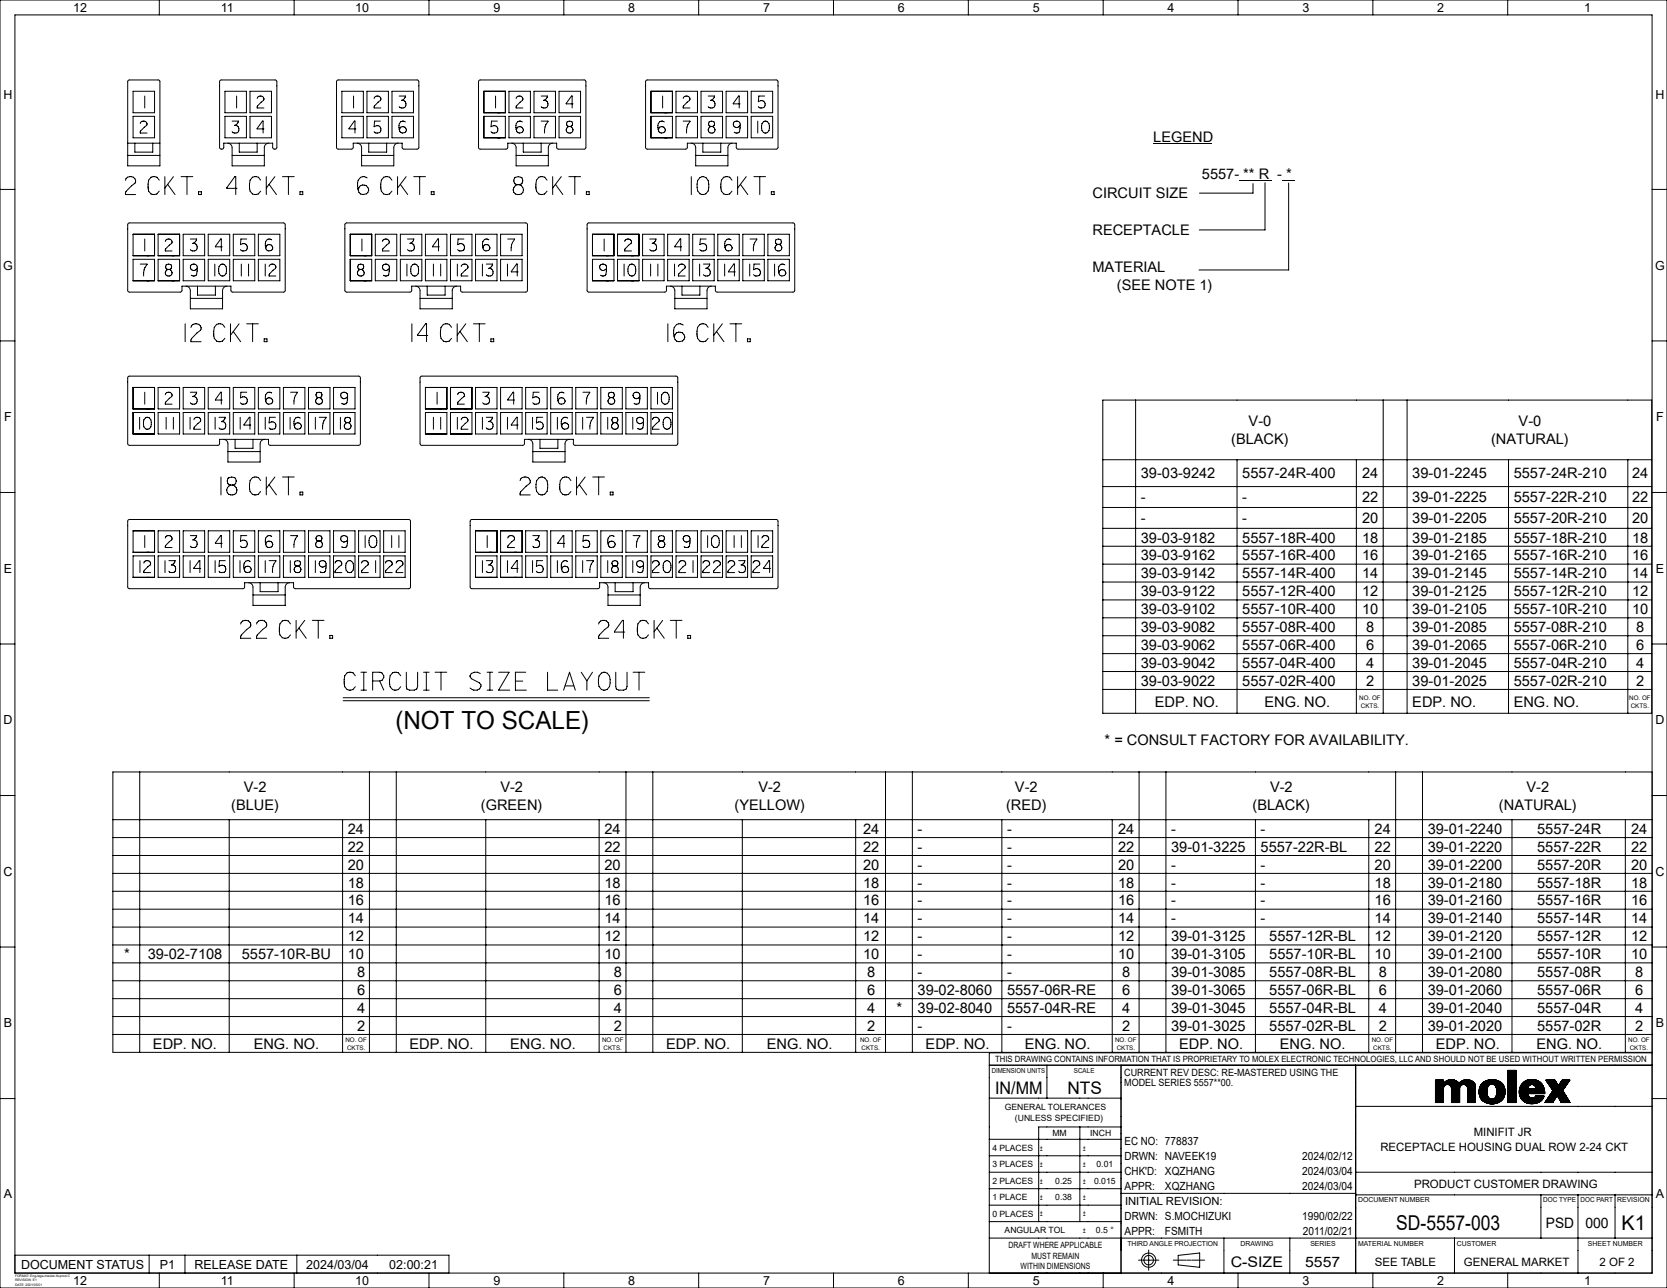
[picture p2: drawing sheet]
<svg xmlns="http://www.w3.org/2000/svg" width="559mm" height="432mm" viewBox="0 0 559 432" stroke-linecap="round" stroke-linejoin="round" font-family="sans-serif">
<defs><g id="words">
<text font-size="8.4" x="132.6" y="244.4">(NOT TO SCALE)</text>
<text font-size="6.9" x="468.1" y="412.4">SD-5557-003</text>
<text font-size="6.8" x="543.6" y="412.3">K1</text>
<g font-size="5.8">
<text x="333.6" y="366.8">IN/MM</text>
<text x="357.8" y="366.8">NTS</text>
</g>
<g font-size="4.9">
<text x="386.6" y="47.6">LEGEND</text>
<text x="402.9" y="60.1">5557- ** R - *</text>
<text x="366.2" y="66.3">CIRCUIT SIZE</text>
<text x="366.2" y="78.7">RECEPTACLE</text>
<text x="366.2" y="91.1">MATERIAL</text>
<text x="374.4" y="97.3">(SEE NOTE 1)</text>
<text x="418.6" y="142.8">V-0</text>
<text x="509.1" y="142.8">V-0</text>
<text x="412.7" y="149">(BLACK)</text>
<text x="499.8" y="149">(NATURAL)</text>
<text x="382.4" y="160.4">39-03-9242</text>
<text x="416.4" y="160.4">5557-24R-400</text>
<text x="456.6" y="160.4">24</text>
<text x="473.4" y="160.4">39-01-2245</text>
<text x="507.4" y="160.4">5557-24R-210</text>
<text x="547.1" y="160.4">24</text>
<text x="382.4" y="168.4">-</text>
<text x="416.4" y="168.4">-</text>
<text x="456.6" y="168.4">22</text>
<text x="473.4" y="168.4">39-01-2225</text>
<text x="507.4" y="168.4">5557-22R-210</text>
<text x="547.1" y="168.4">22</text>
<text x="382.4" y="175.4">-</text>
<text x="416.4" y="175.4">-</text>
<text x="456.6" y="175.4">20</text>
<text x="473.4" y="175.4">39-01-2205</text>
<text x="507.4" y="175.4">5557-20R-210</text>
<text x="547.1" y="175.4">20</text>
<text x="382.4" y="181.9">39-03-9182</text>
<text x="416.4" y="181.9">5557-18R-400</text>
<text x="456.6" y="181.9">18</text>
<text x="473.4" y="181.9">39-01-2185</text>
<text x="507.4" y="181.9">5557-18R-210</text>
<text x="547.1" y="181.9">18</text>
<text x="382.4" y="187.9">39-03-9162</text>
<text x="416.4" y="187.9">5557-16R-400</text>
<text x="456.6" y="187.9">16</text>
<text x="473.4" y="187.9">39-01-2165</text>
<text x="507.4" y="187.9">5557-16R-210</text>
<text x="547.1" y="187.9">16</text>
<text x="382.4" y="193.9">39-03-9142</text>
<text x="416.4" y="193.9">5557-14R-400</text>
<text x="456.6" y="193.9">14</text>
<text x="473.4" y="193.9">39-01-2145</text>
<text x="507.4" y="193.9">5557-14R-210</text>
<text x="547.1" y="193.9">14</text>
<text x="382.4" y="199.9">39-03-9122</text>
<text x="416.4" y="199.9">5557-12R-400</text>
<text x="456.6" y="199.9">12</text>
<text x="473.4" y="199.9">39-01-2125</text>
<text x="507.4" y="199.9">5557-12R-210</text>
<text x="547.1" y="199.9">12</text>
<text x="382.4" y="205.9">39-03-9102</text>
<text x="416.4" y="205.9">5557-10R-400</text>
<text x="456.6" y="205.9">10</text>
<text x="473.4" y="205.9">39-01-2105</text>
<text x="507.4" y="205.9">5557-10R-210</text>
<text x="547.1" y="205.9">10</text>
<text x="382.4" y="211.9">39-03-9082</text>
<text x="416.4" y="211.9">5557-08R-400</text>
<text x="458" y="211.9">8</text>
<text x="473.4" y="211.9">39-01-2085</text>
<text x="507.4" y="211.9">5557-08R-210</text>
<text x="548.5" y="211.9">8</text>
<text x="382.4" y="217.9">39-03-9062</text>
<text x="416.4" y="217.9">5557-06R-400</text>
<text x="458" y="217.9">6</text>
<text x="473.4" y="217.9">39-01-2065</text>
<text x="507.4" y="217.9">5557-06R-210</text>
<text x="548.5" y="217.9">6</text>
<text x="382.4" y="223.9">39-03-9042</text>
<text x="416.4" y="223.9">5557-04R-400</text>
<text x="458" y="223.9">4</text>
<text x="473.4" y="223.9">39-01-2045</text>
<text x="507.4" y="223.9">5557-04R-210</text>
<text x="548.5" y="223.9">4</text>
<text x="382.4" y="229.9">39-03-9022</text>
<text x="416.4" y="229.9">5557-02R-400</text>
<text x="458" y="229.9">2</text>
<text x="473.4" y="229.9">39-01-2025</text>
<text x="507.4" y="229.9">5557-02R-210</text>
<text x="548.5" y="229.9">2</text>
<text x="387.1" y="236.9">EDP. NO.</text>
<text x="423.9" y="236.9">ENG. NO.</text>
<text x="473.4" y="236.9">EDP. NO.</text>
<text x="507.4" y="236.9">ENG. NO.</text>
<text x="370.3" y="249.6">* = CONSULT FACTORY FOR AVAILABILITY.</text>
<text x="81.7" y="265.5">V-2</text>
<text x="167.7" y="265.5">V-2</text>
<text x="254.2" y="265.5">V-2</text>
<text x="340.2" y="265.5">V-2</text>
<text x="425.7" y="265.5">V-2</text>
<text x="511.7" y="265.5">V-2</text>
<text x="77.5" y="271.7">(BLUE)</text>
<text x="161.2" y="271.7">(GREEN)</text>
<text x="246.2" y="271.7">(YELLOW)</text>
<text x="337.2" y="271.7">(RED)</text>
<text x="419.9" y="271.7">(BLACK)</text>
<text x="502.5" y="271.7">(NATURAL)</text>
<text x="116.6" y="279.6">24</text>
<text x="202.6" y="279.6">24</text>
<text x="289.3" y="279.6">24</text>
<text x="307.6" y="279.5">-</text>
<text x="337.6" y="279.5">-</text>
<text x="374.8" y="279.6">24</text>
<text x="392.6" y="279.5">-</text>
<text x="422.6" y="279.5">-</text>
<text x="460.8" y="279.6">24</text>
<text x="478.6" y="279.6">39-01-2240</text>
<text x="515.3" y="279.6">5557-24R</text>
<text x="546.8" y="279.6">24</text>
<text x="116.6" y="285.6">22</text>
<text x="202.6" y="285.6">22</text>
<text x="289.3" y="285.6">22</text>
<text x="307.6" y="285.5">-</text>
<text x="337.6" y="285.5">-</text>
<text x="374.8" y="285.6">22</text>
<text x="392.6" y="285.6">39-01-3225</text>
<text x="422.6" y="285.6">5557-22R-BL</text>
<text x="460.8" y="285.6">22</text>
<text x="478.6" y="285.6">39-01-2220</text>
<text x="515.3" y="285.6">5557-22R</text>
<text x="546.8" y="285.6">22</text>
<text x="116.6" y="291.6">20</text>
<text x="202.6" y="291.6">20</text>
<text x="289.3" y="291.6">20</text>
<text x="307.6" y="291.5">-</text>
<text x="337.6" y="291.5">-</text>
<text x="374.8" y="291.6">20</text>
<text x="392.6" y="291.5">-</text>
<text x="422.6" y="291.5">-</text>
<text x="460.8" y="291.6">20</text>
<text x="478.6" y="291.6">39-01-2200</text>
<text x="515.3" y="291.6">5557-20R</text>
<text x="546.8" y="291.6">20</text>
<text x="116.6" y="297.6">18</text>
<text x="202.6" y="297.6">18</text>
<text x="289.3" y="297.6">18</text>
<text x="307.6" y="297.5">-</text>
<text x="337.6" y="297.5">-</text>
<text x="374.8" y="297.6">18</text>
<text x="392.6" y="297.5">-</text>
<text x="422.6" y="297.5">-</text>
<text x="460.8" y="297.6">18</text>
<text x="478.6" y="297.6">39-01-2180</text>
<text x="515.3" y="297.6">5557-18R</text>
<text x="546.8" y="297.6">18</text>
<text x="116.6" y="303.6">16</text>
<text x="202.6" y="303.6">16</text>
<text x="289.3" y="303.6">16</text>
<text x="307.6" y="303.5">-</text>
<text x="337.6" y="303.5">-</text>
<text x="374.8" y="303.6">16</text>
<text x="392.6" y="303.5">-</text>
<text x="422.6" y="303.5">-</text>
<text x="460.8" y="303.6">16</text>
<text x="478.6" y="303.6">39-01-2160</text>
<text x="515.3" y="303.6">5557-16R</text>
<text x="546.8" y="303.6">16</text>
<text x="116.6" y="309.6">14</text>
<text x="202.6" y="309.6">14</text>
<text x="289.3" y="309.6">14</text>
<text x="307.6" y="309.5">-</text>
<text x="337.6" y="309.5">-</text>
<text x="374.8" y="309.6">14</text>
<text x="392.6" y="309.5">-</text>
<text x="422.6" y="309.5">-</text>
<text x="460.8" y="309.6">14</text>
<text x="478.6" y="309.6">39-01-2140</text>
<text x="515.3" y="309.6">5557-14R</text>
<text x="546.8" y="309.6">14</text>
<text x="116.6" y="315.6">12</text>
<text x="202.6" y="315.6">12</text>
<text x="289.3" y="315.6">12</text>
<text x="307.6" y="315.5">-</text>
<text x="337.6" y="315.5">-</text>
<text x="374.8" y="315.6">12</text>
<text x="392.6" y="315.6">39-01-3125</text>
<text x="425.5" y="315.6">5557-12R-BL</text>
<text x="460.8" y="315.6">12</text>
<text x="478.6" y="315.6">39-01-2120</text>
<text x="515.3" y="315.6">5557-12R</text>
<text x="546.8" y="315.6">12</text>
<text x="41.6" y="321.6">*</text>
<text x="49.5" y="321.6">39-02-7108</text>
<text x="81.1" y="321.6">5557-10R-BU</text>
<text x="116.6" y="321.6">10</text>
<text x="202.6" y="321.6">10</text>
<text x="289.3" y="321.6">10</text>
<text x="307.6" y="321.5">-</text>
<text x="337.6" y="321.5">-</text>
<text x="374.8" y="321.6">10</text>
<text x="392.6" y="321.6">39-01-3105</text>
<text x="425.5" y="321.6">5557-10R-BL</text>
<text x="460.8" y="321.6">10</text>
<text x="478.6" y="321.6">39-01-2100</text>
<text x="515.3" y="321.6">5557-10R</text>
<text x="546.8" y="321.6">10</text>
<text x="119.7" y="327.6">8</text>
<text x="205.7" y="327.6">8</text>
<text x="290.7" y="327.6">8</text>
<text x="307.6" y="327.5">-</text>
<text x="337.6" y="327.5">-</text>
<text x="376.2" y="327.6">8</text>
<text x="392.6" y="327.6">39-01-3085</text>
<text x="425.5" y="327.6">5557-08R-BL</text>
<text x="462.2" y="327.6">8</text>
<text x="478.6" y="327.6">39-01-2080</text>
<text x="515.3" y="327.6">5557-08R</text>
<text x="548.2" y="327.6">8</text>
<text x="119.7" y="333.6">6</text>
<text x="205.7" y="333.6">6</text>
<text x="290.7" y="333.6">6</text>
<text x="307.6" y="333.6">39-02-8060</text>
<text x="337.6" y="333.6">5557-06R-RE</text>
<text x="376.2" y="333.6">6</text>
<text x="392.6" y="333.6">39-01-3065</text>
<text x="425.5" y="333.6">5557-06R-BL</text>
<text x="462.2" y="333.6">6</text>
<text x="478.6" y="333.6">39-01-2060</text>
<text x="515.3" y="333.6">5557-06R</text>
<text x="548.2" y="333.6">6</text>
<text x="119.7" y="339.5">4</text>
<text x="205.7" y="339.5">4</text>
<text x="290.7" y="339.5">4</text>
<text x="300.6" y="339.6">*</text>
<text x="307.6" y="339.6">39-02-8040</text>
<text x="337.6" y="339.6">5557-04R-RE</text>
<text x="376.2" y="339.5">4</text>
<text x="392.6" y="339.6">39-01-3045</text>
<text x="425.5" y="339.6">5557-04R-BL</text>
<text x="462.2" y="339.5">4</text>
<text x="478.6" y="339.6">39-01-2040</text>
<text x="515.3" y="339.6">5557-04R</text>
<text x="548.2" y="339.5">4</text>
<text x="119.7" y="345.6">2</text>
<text x="205.7" y="345.6">2</text>
<text x="290.7" y="345.6">2</text>
<text x="307.6" y="345.5">-</text>
<text x="337.6" y="345.5">-</text>
<text x="376.2" y="345.6">2</text>
<text x="392.6" y="345.6">39-01-3025</text>
<text x="425.5" y="345.6">5557-02R-BL</text>
<text x="462.2" y="345.6">2</text>
<text x="478.6" y="345.6">39-01-2020</text>
<text x="515.3" y="345.6">5557-02R</text>
<text x="548.2" y="345.6">2</text>
<text x="51.3" y="351.6">EDP. NO.</text>
<text x="85" y="351.6">ENG. NO.</text>
<text x="137.3" y="351.6">EDP. NO.</text>
<text x="171" y="351.6">ENG. NO.</text>
<text x="223.3" y="351.6">EDP. NO.</text>
<text x="257" y="351.6">ENG. NO.</text>
<text x="310.3" y="351.6">EDP. NO.</text>
<text x="343.5" y="351.6">ENG. NO.</text>
<text x="395.3" y="351.6">EDP. NO.</text>
<text x="429" y="351.6">ENG. NO.</text>
<text x="481.3" y="351.6">EDP. NO.</text>
<text x="515" y="351.6">ENG. NO.</text>
<text x="412.6" y="424.8">C-SIZE</text>
</g>
<g font-size="4.8">
<text x="518.2" y="411.6">PSD</text>
<text x="531.4" y="411.6">000</text>
<text x="437.5" y="424.7">5557</text>
</g>
<g font-size="4.2">
<text x="24.5" y="4">12</text>
<text x="74" y="4">11</text>
<text x="119" y="4">10</text>
<text x="165.4" y="4">9</text>
<text x="210.6" y="4">8</text>
<text x="255.8" y="4">7</text>
<text x="301" y="4">6</text>
<text x="346.2" y="4">5</text>
<text x="391.4" y="4">4</text>
<text x="436.6" y="4">3</text>
<text x="481.8" y="4">2</text>
<text x="531.1" y="4">1</text>
<text x="1.1" y="33.2">H</text>
<text x="554.9" y="33.2">H</text>
<text x="1" y="90.4">G</text>
<text x="554.8" y="90.4">G</text>
<text x="1.4" y="141.2">F</text>
<text x="555.2" y="141.2">F</text>
<text x="1.3" y="192">E</text>
<text x="555.1" y="192">E</text>
<text x="1.1" y="242.8">D</text>
<text x="554.9" y="242.8">D</text>
<text x="1.1" y="293.6">C</text>
<text x="554.9" y="293.6">C</text>
<text x="1.3" y="344.4">B</text>
<text x="555.1" y="344.4">B</text>
<text x="1.3" y="401.6">A</text>
<text x="555.1" y="401.6">A</text>
<text x="7.1" y="425.3">DOCUMENT STATUS</text>
<text x="53.6" y="425.3">P1</text>
<text x="65.2" y="425.3">RELEASE DATE</text>
<text x="102.7" y="425.3">2024/03/04</text>
<text x="130.5" y="425.3">02:00:21</text>
<text x="24.5" y="430.8">12</text>
<text x="74" y="430.8">11</text>
<text x="119" y="430.8">10</text>
<text x="165.4" y="430.8">9</text>
<text x="210.6" y="430.8">8</text>
<text x="255.8" y="430.8">7</text>
<text x="301" y="430.8">6</text>
<text x="346.2" y="430.8">5</text>
<text x="391.4" y="430.8">4</text>
<text x="436.6" y="430.8">3</text>
<text x="481.8" y="430.8">2</text>
<text x="531.1" y="430.8">1</text>
</g>
<g font-size="3.9">
<text x="494" y="380.9">MINIFIT JR</text>
<text x="462.7" y="385.7">RECEPTACLE HOUSING DUAL ROW 2-24 CKT</text>
<text x="474" y="398.2">PRODUCT CUSTOMER DRAWING</text>
<text x="460.8" y="424.4">SEE TABLE</text>
<text x="490.7" y="424.4">GENERAL MARKET</text>
<text x="536.2" y="424.4">2 OF 2</text>
</g>
<g font-size="3.8">
<text x="377" y="383.9">EC NO: 778837</text>
<text x="377" y="388.9">DRWN: NAVEEK19</text>
<text x="436.5" y="388.9">2024/02/12</text>
<text x="377" y="393.9">CHK'D:</text>
<text x="390.5" y="393.9">XQZHANG</text>
<text x="436.5" y="393.9">2024/03/04</text>
<text x="377" y="398.9">APPR:</text>
<text x="390.5" y="398.9">XQZHANG</text>
<text x="436.5" y="398.9">2024/03/04</text>
<text x="377.1" y="403.9">INITIAL REVISION:</text>
<text x="377" y="408.9">DRWN: S.MOCHIZUKI</text>
<text x="377" y="413.9">APPR:</text>
<text x="390.5" y="413.9">FSMITH</text>
<text x="436.5" y="408.9">1990/02/22</text>
<text x="436.8" y="413.9">2011/02/21</text>
</g>
<g font-size="3.4">
<text x="376.9" y="360.7">CURRENT REV DESC: RE-MASTERED USING THE</text>
<text x="376.9" y="364">MODEL SERIES 5557**00.</text>
</g>
<g font-size="2.9">
<text x="333.6" y="356.1">THIS DRAWING CONTAINS INFORMATION THAT IS PROPRIETARY TO MOLEX ELECTRONIC TECHNOLOGIES, LLC AND SHOULD NOT BE USED WITHOUT WRITTEN PERMISSION</text>
<text x="336.8" y="372.2">GENERAL TOLERANCES</text>
<text x="340.2" y="375.8">(UNLESS SPECIFIED)</text>
<text x="352.8" y="380.9">MM</text>
<text x="365.5" y="380.9">INCH</text>
<text x="332.6" y="385.8">4 PLACES</text>
<text x="348.7" y="385.7">±</text>
<text x="363.1" y="385.7">±</text>
<text x="332.6" y="391.3">3 PLACES</text>
<text x="348.7" y="391.3">±</text>
<text x="363.1" y="391.3">±</text>
<text x="367.6" y="391.3">0.01</text>
<text x="332.6" y="396.8">2 PLACES</text>
<text x="348.7" y="396.8">±</text>
<text x="353.8" y="396.8">0.25</text>
<text x="363.1" y="396.8">±</text>
<text x="366.8" y="396.8">0.015</text>
<text x="332.6" y="402.3">1 PLACE</text>
<text x="332.7" y="407.8">0 PLACES</text>
<text x="348.7" y="402.3">±</text>
<text x="348.7" y="407.8">±</text>
<text x="353.8" y="402.3">0.38</text>
<text x="363.1" y="402.3">±</text>
<text x="363.1" y="407.8">±</text>
<text x="336.8" y="413.4">ANGULAR TOL</text>
<text x="363.1" y="413.3">±</text>
<text x="367.4" y="413.4">0.5 °</text>
<text x="338.1" y="418.4">DRAFT WHERE APPLICABLE</text>
<text x="342.1" y="425.6">WITHIN DIMENSIONS</text>
<text x="345.8" y="422">MUST REMAIN</text>
</g>
<text font-size="2.4" x="542.1" y="403.1">REVISION</text>
<g font-size="2.3">
<text x="332.4" y="359.6">DIMENSION UNITS</text>
<text x="360" y="359.6">SCALE</text>
<text x="455.3" y="403.1">DOCUMENT NUMBER</text>
<text x="517.3" y="403.1">DOC TYPE</text>
<text x="529.8" y="403.1">DOC PART</text>
<text x="377.9" y="417.6">THIRD ANGLE PROJECTION</text>
<text x="415.9" y="417.6">DRAWING</text>
<text x="439.2" y="417.6">SERIES</text>
<text x="455.3" y="417.6">MATERIAL NUMBER</text>
<text x="488.4" y="417.6">CUSTOMER</text>
<text x="532.3" y="417.6">SHEET NUMBER</text>
</g>
<g font-size="2.1">
<text x="455.6" y="234.6">NO. OF</text>
<text x="456.2" y="237.2">CKTS.</text>
<text x="546.1" y="234.6">NO. OF</text>
<text x="546.7" y="237.2">CKTS.</text>
<text x="115.8" y="349.2">NO. OF</text>
<text x="116.3" y="351.9">CKTS.</text>
<text x="201.8" y="349.2">NO. OF</text>
<text x="202.3" y="351.9">CKTS.</text>
<text x="288.3" y="349.2">NO. OF</text>
<text x="288.8" y="351.9">CKTS.</text>
<text x="373.8" y="349.2">NO. OF</text>
<text x="374.3" y="351.9">CKTS.</text>
<text x="459.8" y="349.2">NO. OF</text>
<text x="460.3" y="351.9">CKTS.</text>
<text x="545.8" y="349.2">NO. OF</text>
<text x="546.3" y="351.9">CKTS.</text>
</g>
<g font-size="1.1">
<text x="5" y="428.2">FORMAT: Eng-lega-master-tb-prod-C</text>
<text x="5" y="429.6">REVISION: E1</text>
<text x="5" y="431">DATE: 2021/05/01</text>
</g>
</g></defs>
<g fill="none" stroke="#000" stroke-width=".34">
<path d="M0 0h558.8v431.8h-558.8zM5 5h548.8v421.8h-548.8zM53.4 0v5M98.6 0v5M143.8 0v5M189 0v5M234.2 0v5M279.4 0v5M324.6 0v5M369.8 0v5M415 0v5M460.2 0v5"/>
<path d="M505.4 0v5M43 27l.4-.2h9.6l.6 .4v28.4h-10.8zM44.6 39h7.2v7.2h-7.2zM44.6 30.6h7.2v7.2h-7.2zM48.5 32.2v4M73.8 27l.4-.2h18l.5 .2 .1 22.4-.2 .5-.7 .1-.4-.3-.1-1.7h-16.4l-.1 1.7-.5 .3-.7-.2zM75.4 39h7.2v7.2h-7.2zM75.4 30.6h7.2v7.2h-7.2zM79.3 32.2v4M83.8 39h7.2v7.2h-7.2zM83.8 30.6h7.2v7.2h-7.2zM86.2 33a1.12 1.12 0 0 1 1.4-.8 1.12 1.12 0 0 1 .7 1.4l-2 1.9-.1 .7h2.3"/>
<path d="M113 27l.4-.2 26.8 .1 .2 .5-.1 22.4-.5 .2h-4.6l-.4-.5v-1.5h-16.4v1.5l-.4 .5-5-.1-.2-.5zM114.6 39h7.2v7.2h-7.2zM114.6 30.6h7.2v7.2h-7.2zM118.5 32.2v4M123 39h7.2v7.2h-7.2zM123 30.6h7.2v7.2h-7.2zM125.4 33a1.12 1.12 0 0 1 1.4-.8 1.12 1.12 0 0 1 .7 1.4l-2 1.9-.1 .7h2.3M131.4 39h7.2v7.2h-7.2zM131.4 30.6h7.2v7.2h-7.2zM133.8 32.2h2.1a1.76 1.76 0 0 1-1.3 1.4 1.29 1.29 0 0 1 1.4 1.8 1.29 1.29 0 0 1-2.2 .3M160.6 27l.4-.2 35.1 .1 .3 .5-.1 22.3-.5 .3h-8.7l-.5-.5v-1.5h-16.4v1.5l-.5 .5-9-.1-.3-.5zM162.2 39h7.2v7.2h-7.2z"/>
<path d="M162.2 30.6h7.2v7.2h-7.2zM166.1 32.2v4M170.6 39h7.2v7.2h-7.2zM170.6 30.6h7.2v7.2h-7.2zM173 33a1.12 1.12 0 0 1 1.4-.8 1.12 1.12 0 0 1 .7 1.4l-2 1.9-.1 .7h2.3M179 39h7.2v7.2h-7.2zM179 30.6h7.2v7.2h-7.2zM181.4 32.2h2.1a1.76 1.76 0 0 1-1.3 1.4 1.29 1.29 0 0 1 1.4 1.8 1.29 1.29 0 0 1-2.2 .3M187.4 39h7.2v7.2h-7.2zM187.4 30.6h7.2v7.2h-7.2zM192.1 34.8h-2.3l1.8-2.6h.2v4M216.6 27l.4-.2 43.5 .1 .3 .5-.1 22.3-.5 .3h-12.9l-.5-.5v-1.5h-16.4v1.5l-.5 .5-13.2-.1-.3-.5z"/>
<path d="M218.2 30.6h7.2v7.2h-7.2zM218.2 39h7.2v7.2h-7.2zM222.1 32.2v4M226.6 39h7.2v7.2h-7.2zM226.6 30.6h7.2v7.2h-7.2zM229 33a1.12 1.12 0 0 1 1.4-.8 1.12 1.12 0 0 1 .7 1.4l-2 1.9-.1 .7h2.3M235 39h7.2v7.2h-7.2zM235 30.6h7.2v7.2h-7.2zM237.4 32.2h2.1a1.76 1.76 0 0 1-1.3 1.4 1.29 1.29 0 0 1 1.4 1.8 1.29 1.29 0 0 1-2.2 .3M243.4 39h7.2v7.2h-7.2zM243.4 30.6h7.2v7.2h-7.2zM248.1 34.8h-2.3l1.8-2.6h.2v4"/>
<path d="M251.8 39h7.2v7.2h-7.2zM251.8 30.6h7.2v7.2h-7.2zM256.3 32.2h-1.9l-.2 1.9a1.42 1.42 0 0 1 2.1 .2 1.28 1.28 0 0 1-.3 1.8 1.28 1.28 0 0 1-1.8-.4M42.8 52.1h10.8M42.8 48h10.8M45.2 48v3h6v-3M47 41.4a1.12 1.12 0 0 1 1.4-.8 1.12 1.12 0 0 1 .7 1.4l-2 1.9-.1 .7h2.3M55.3 59.2v6M58.1 59.2l-2.8 3.8M60.7 59.2h3.9M62.7 59.2v6M76.3 48a1.5 1.5 0 0 1 1.5 1.5v6.1h10.8v-6.4l.6-.9 .9-.3"/>
<path d="M77.8 52.1h10.8M77.8 40.6h2.1a1.76 1.76 0 0 1-1.3 1.4 1.29 1.29 0 0 1 1.4 1.8 1.29 1.29 0 0 1-2.2 .3M80.2 48v3h6v-3M88.5 43.2h-2.3l1.8-2.6h.2v4M89.3 59.2v6M92.1 59.2l-2.8 3.8M94.7 59.2h3.9M96.7 59.2v6M119.3 43.2h-2.3l1.8-2.6h.2v4M119.7 48a1.5 1.5 0 0 1 1.5 1.5v6.1h10.8v-6.4l.6-.9 .9-.3M121.2 52.1h10.8M123.1 59.6a1.92 1.92 0 0 0-2.2-.1 4.3 4.3 0 0 0-.6 5l.6 .5 .7 .2 1.2-.2a1.7 1.7 0 0 0-.3-2.9 1.7 1.7 0 0 0-2.4 1.7"/>
<path d="M123.6 48v3h6v-3M127.5 40.6h-1.9l-.2 1.9a1.42 1.42 0 0 1 2.1 .2 1.28 1.28 0 0 1-.3 1.8 1.28 1.28 0 0 1-1.8-.4M133.3 59.2v6M135.9 40.9l-1-.3a2.41 2.41 0 0 0-.5 3.9l1.3-.1a1.14 1.14 0 0 0-.2-1.9 1.14 1.14 0 0 0-1.6 1.1M136.1 59.2l-2.8 3.8M138.7 59.2h3.9M140.7 59.2v6M166.7 40.6h-1.9l-.2 1.9a1.42 1.42 0 0 1 2.1 .2 1.28 1.28 0 0 1-.3 1.8 1.28 1.28 0 0 1-1.8-.4M171.5 48a1.5 1.5 0 0 1 1.5 1.5v6.1h10.8v-6.4l.6-.9 .9-.3M173 52.1h10.8M175.1 40.9l-1-.3a2.41 2.41 0 0 0-.5 3.9l1.3-.1a1.14 1.14 0 0 0-.2-1.9 1.14 1.14 0 0 0-1.6 1.1M175.4 48v3h6v-3"/>
<path d="M181.4 40.6l2.3 .2a4.9 4.9 0 0 0-1.2 3.8M185.3 59.2v6M188.1 59.2l-2.8 3.8M190.7 59.2h3.9M190.7 42.4a1.12 1.12 0 0 0-.7 1.7 1.12 1.12 0 0 0 1.9 0 1.12 1.12 0 0 0-.8-1.7M190.7 42.4h.4M190.7 42.4l-.6-.4v-1.1a1.37 1.37 0 0 1 1.7 0v1.1l-.7 .4M192.7 59.2v6M222.7 40.9l-1-.3a2.41 2.41 0 0 0-.5 3.9l1.3-.1a1.14 1.14 0 0 0-.2-1.9 1.14 1.14 0 0 0-1.6 1.1M229 40.6l2.3 .2a4.9 4.9 0 0 0-1.2 3.8M231.7 48a1.5 1.5 0 0 1 1.5 1.5v6.1h10.8v-6.4l.6-.9 .9-.3M231.7 59.2v6"/>
<path d="M233.2 52.1h10.8M234.7 59.5l1.1-.3a2.83 2.83 0 0 1 1.8 3.6l-.2 1.2-.8 1-1.2 .2a2.7 2.7 0 0 1-1.7-3.5l.2-1.2zM235.6 48v3h6v-3M238.3 42.4l-.6-.4v-1.1a1.37 1.37 0 0 1 1.7 0v1.1l-.7 .4M238.3 42.4a1.12 1.12 0 0 0-.7 1.7 1.12 1.12 0 0 0 1.9 0 1.12 1.12 0 0 0-.8-1.7M238.3 42.4h.4M247.3 59.2v6M248.1 42a1.26 1.26 0 0 1-2.1 .2 1.15 1.15 0 0 1 .6-1.6 1.15 1.15 0 0 1 1.5 1l-.3 2.7-.7 .3-1-.3M250.1 59.2l-2.8 3.8M252.7 59.2h3.9M254 40.6v4M254.7 59.2v6"/>
<path d="M256 40.8l.7-.2a2.28 2.28 0 0 1 0 4h-.3a2.44 2.44 0 0 1-.4-3.8zM386.6 48.2h19.8M0 63.5h5M42.1 60.5a1.67 1.67 0 0 1 2-1.2 1.67 1.67 0 0 1 1.2 2.1l-3.1 2.8-.1 1h3.4M43 74.9l.4-.2 51.9 .1 .3 .5-.1 22.3-.5 .3h-17l-.6-.4v-1.6h-16.4v1.6l-.5 .4h-17.3l-.4-.6zM44.6 78.5h7.2v7.2h-7.2zM53 78.5h7.2v7.2h-7.2zM53.4 60.4l-.8-1-.7-.2-1.3 .2-.8 1-.2 1.3a3.8 3.8 0 0 0 1 3.3 2.07 2.07 0 0 0 2.8-.9M56.2 61.8l2.5 3.4M61.4 78.5h7.2v7.2h-7.2zM66.6 64.3h.9v.9h-.9zM69.8 78.5h7.2v7.2h-7.2z"/>
<path d="M78.2 78.5h7.2v7.2h-7.2zM79.5 63.1h-3.4l2.6-3.9h.3v6M86.6 78.5h7.2v7.2h-7.2zM87.4 60.4l-.8-1-.7-.2-1.3 .2-.8 1-.2 1.3a3.8 3.8 0 0 0 1 3.3 2.07 2.07 0 0 0 2.8-.9M90.2 61.8l2.5 3.4M100.6 64.3h.9v.9h-.9zM115.8 74.9l.4-.2 60.2 .1 .4 .5v22.2l-.6 .4h-21.2l-.6-.4v-1.6h-16.4v1.6l-.5 .4h-21.5l-.4-.6zM117.4 78.5h7.2v7.2h-7.2zM125.8 78.5h7.2v7.2h-7.2zM131.4 60.4l-.8-1-.7-.2-1.3 .2-.8 1-.2 1.3a3.8 3.8 0 0 0 1 3.3 2.07 2.07 0 0 0 2.8-.9M134.2 78.5h7.2v7.2h-7.2zM134.2 61.8l2.5 3.4"/>
<path d="M142.6 78.5h7.2v7.2h-7.2zM144.6 64.3h.9v.9h-.9zM151 78.5h7.2v7.2h-7.2zM159.4 78.5h7.2v7.2h-7.2zM167.8 78.5h7.2v7.2h-7.2zM173.4 61.9l-.7-.2a1.49 1.49 0 0 1 .1-2.2l1-.3 .9 .3a1.39 1.39 0 0 1 .5 1.4 1.39 1.39 0 0 1-1.2 1M173.4 61.9a1.68 1.68 0 0 0-1.1 2.6 1.68 1.68 0 0 0 2.8 0 1.68 1.68 0 0 0-1.1-2.6M173.4 61.9h.6M183.4 60.4l-.8-1-.7-.2-1.3 .2-.8 1-.2 1.3a3.8 3.8 0 0 0 1 3.3 2.07 2.07 0 0 0 2.8-.9M186.2 61.8l2.5 3.4M196.6 64.3h.9v.9h-.9zM197 74.9l.4-.2 68.6 .1 .4 .5v22.2l-.6 .4h-25.4l-.6-.4v-1.6h-16.4v1.6l-.5 .4h-25.7l-.4-.6z"/>
<path d="M198.6 78.5h7.2v7.2h-7.2zM207 78.5h7.2v7.2h-7.2zM215.4 78.5h7.2v7.2h-7.2zM223.8 78.5h7.2v7.2h-7.2zM232.2 78.5h7.2v7.2h-7.2zM240.6 78.5h7.2v7.2h-7.2zM245.4 60.4l-.8-1-.7-.2-1.3 .2-.8 1-.2 1.3a3.8 3.8 0 0 0 1 3.3 2.07 2.07 0 0 0 2.8-.9M248.2 61.8l2.5 3.4M249 78.5h7.2v7.2h-7.2zM257.4 78.5h7.2v7.2h-7.2zM258.6 64.3h.9v.9h-.9zM415.4 60.7h6.2"/>
<path d="M420 61.6v3.1h-17.9M421.9 60.7h4.6M424 61.3v15.8h-22M429.8 60.7h4.3M432 61.4v29.1h-30.1M553.8 63.5h5M44.6 86.9h7.2v7.2h-7.2zM47 88.5l2.3 .2a4.9 4.9 0 0 0-1.2 3.8M48.5 80.1v4M53 86.9h7.2v7.2h-7.2zM55.4 81a1.12 1.12 0 0 1 1.4-.8 1.12 1.12 0 0 1 .7 1.4l-2 1.8-.1 .7h2.3M56.3 90.3a1.12 1.12 0 0 0-.7 1.7 1.12 1.12 0 0 0 1.9 0 1.12 1.12 0 0 0-.8-1.7"/>
<path d="M56.3 90.3h.4M56.3 90.3l-.6-.3v-1.2a1.37 1.37 0 0 1 1.7 0v1.2l-.7 .3M61.4 86.9h7.2v7.2h-7.2zM62.3 95.9a1.5 1.5 0 0 1 1.5 1.5v6.1h10.8v-6.4l.5-.8 1-.4M63.8 80.1h2.1a1.76 1.76 0 0 1-1.3 1.5 1.29 1.29 0 0 1 1.4 1.7 1.29 1.29 0 0 1-2.2 .4M66.1 90a1.26 1.26 0 0 1-2.1 .2 1.15 1.15 0 0 1 .6-1.7 1.15 1.15 0 0 1 1.5 1l-.3 2.7-.7 .3-1-.3M66.2 95.9v3h6v-3M69.8 86.9h7.2v7.2h-7.2zM72 88.5v4M74 88.7l.7-.2a2.28 2.28 0 0 1 0 4h-.3a2.44 2.44 0 0 1-.4-3.8zM74.5 82.7h-2.3l1.8-2.6h.2v4M78.2 86.9h7.2v7.2h-7.2z"/>
<path d="M80.9 88.5v4M82.7 80.1h-1.9l-.2 1.9a1.42 1.42 0 0 1 2.1 .2 1.28 1.28 0 0 1-.3 1.8 1.28 1.28 0 0 1-1.8-.3M83.3 88.5v4M86.6 86.9h7.2v7.2h-7.2zM88.9 88.5v4M90.2 89.4a1.12 1.12 0 0 1 1.4-.8 1.12 1.12 0 0 1 .7 1.4l-2 1.8-.1 .7h2.3M91.1 80.4l-1-.3a2.41 2.41 0 0 0-.5 3.9h1.3a1.14 1.14 0 0 0-.2-2 1.14 1.14 0 0 0-1.6 1.2M117.4 86.9h7.2v7.2h-7.2zM120.7 90.3a1.12 1.12 0 0 0-.7 1.7 1.12 1.12 0 0 0 1.9 0 1.12 1.12 0 0 0-.8-1.7M120.7 90.3h.4M120.7 90.3l-.6-.3v-1.2a1.37 1.37 0 0 1 1.7 0v1.2l-.7 .3M121.3 80.1v4"/>
<path d="M125.8 86.9h7.2v7.2h-7.2zM128.2 81a1.12 1.12 0 0 1 1.4-.8 1.12 1.12 0 0 1 .7 1.4l-2 1.8-.1 .7h2.3M130.5 90a1.26 1.26 0 0 1-2.1 .2 1.15 1.15 0 0 1 .6-1.7 1.15 1.15 0 0 1 1.5 1l-.3 2.7-.7 .3-1-.3M134.2 86.9h7.2v7.2h-7.2zM136.4 88.5v4M136.6 80.1h2.1a1.76 1.76 0 0 1-1.3 1.5 1.29 1.29 0 0 1 1.4 1.7 1.29 1.29 0 0 1-2.2 .4M138.4 88.7l.7-.2a2.28 2.28 0 0 1 0 4h-.3a2.44 2.44 0 0 1-.4-3.8zM139.3 95.9a1.5 1.5 0 0 1 1.5 1.5v6.1h10.8v-6.4l.6-.9 .9-.3M142.6 86.9h7.2v7.2h-7.2zM143.2 95.9v3h6v-3M145.3 88.5v4M147.3 82.7h-2.3l1.8-2.6h.2v4"/>
<path d="M147.7 88.5v4M151 86.9h7.2v7.2h-7.2zM153.3 88.5v4M154.6 89.4a1.12 1.12 0 0 1 1.4-.8 1.12 1.12 0 0 1 .7 1.4l-2 1.8-.1 .7h2.3M155.5 80.1h-1.9l-.2 1.9a1.42 1.42 0 0 1 2.1 .2 1.28 1.28 0 0 1-.3 1.8 1.28 1.28 0 0 1-1.8-.3M159.4 86.9h7.2v7.2h-7.2zM161.7 88.5v4M163 88.5h2.1a1.76 1.76 0 0 1-1.3 1.5 1.29 1.29 0 0 1 1.4 1.7 1.29 1.29 0 0 1-2.2 .4M163.9 80.4l-1-.3a2.41 2.41 0 0 0-.5 3.9h1.3a1.14 1.14 0 0 0-.2-2 1.14 1.14 0 0 0-1.6 1.2M167.8 86.9h7.2v7.2h-7.2zM170.1 88.5v4M170.2 80.1l2.3 .2a4.9 4.9 0 0 0-1.2 3.8"/>
<path d="M173.7 91.1h-2.3l1.8-2.6h.2v4M198.6 86.9h7.2v7.2h-7.2zM202.5 80.1v4M203.3 90a1.26 1.26 0 0 1-2.1 .2 1.15 1.15 0 0 1 .6-1.7 1.15 1.15 0 0 1 1.5 1l-.3 2.7-.7 .3-1-.3M207 86.9h7.2v7.2h-7.2zM209.2 88.5v4M209.4 81a1.12 1.12 0 0 1 1.4-.8 1.12 1.12 0 0 1 .7 1.4l-2 1.8-.1 .7h2.3M211.2 88.7l.7-.2a2.28 2.28 0 0 1 0 4h-.3a2.44 2.44 0 0 1-.4-3.8zM215.4 86.9h7.2v7.2h-7.2zM217.8 80.1h2.1a1.76 1.76 0 0 1-1.3 1.5 1.29 1.29 0 0 1 1.4 1.7 1.29 1.29 0 0 1-2.2 .4M218.1 88.5v4M220.5 88.5v4"/>
<path d="M223.8 86.9h7.2v7.2h-7.2zM224.7 95.9a1.5 1.5 0 0 1 1.5 1.5v6.1h10.8v-6.4l.5-.8 1-.4M226.1 88.5v4M227.4 89.4a1.12 1.12 0 0 1 1.4-.8 1.12 1.12 0 0 1 .7 1.4l-2 1.8-.1 .7h2.3M228.5 82.7h-2.3l1.8-2.6h.2v4M228.6 95.9v3h6v-3M232.2 86.9h7.2v7.2h-7.2zM234.5 88.5v4M235.8 88.5h2.1a1.76 1.76 0 0 1-1.3 1.5 1.29 1.29 0 0 1 1.4 1.7 1.29 1.29 0 0 1-2.2 .4M236.7 80.1h-1.9l-.2 1.9a1.42 1.42 0 0 1 2.1 .2 1.28 1.28 0 0 1-.3 1.8 1.28 1.28 0 0 1-1.8-.3M240.6 86.9h7.2v7.2h-7.2zM242.9 88.5v4"/>
<path d="M245.1 80.4l-1-.3a2.41 2.41 0 0 0-.5 3.9h1.3a1.14 1.14 0 0 0-.2-2 1.14 1.14 0 0 0-1.6 1.2M246.5 91.1h-2.3l1.8-2.6h.2v4M249 86.9h7.2v7.2h-7.2zM251.3 88.5v4M251.4 80.1l2.3 .2a4.9 4.9 0 0 0-1.2 3.8M254.7 88.5h-1.9l-.2 1.9a1.42 1.42 0 0 1 2.1 .2 1.28 1.28 0 0 1-.3 1.8 1.28 1.28 0 0 1-1.8-.3M257.4 86.9h7.2v7.2h-7.2zM259.7 88.5v4M260.7 81.9a1.12 1.12 0 0 0-.7 1.7 1.12 1.12 0 0 0 1.9 0 1.12 1.12 0 0 0-.8-1.7M260.7 81.9h.4M260.7 81.9l-.6-.3v-1.2a1.37 1.37 0 0 1 1.7 0v1.2l-.7 .3M263.1 88.8l-1-.3a2.41 2.41 0 0 0-.5 3.9h1.3a1.14 1.14 0 0 0-.2-2 1.14 1.14 0 0 0-1.6 1.2"/>
<path d="M0 114.3h5M62.1 108.6v6M63.8 100h10.8M64 109.8a1.68 1.68 0 0 1 2.1-1.2 1.68 1.68 0 0 1 1.1 2.1l-3 2.8-.2 1.1h3.4M75.4 109.7l-.8-1-.7-.1-1.3 .1-.8 1-.2 1.4a3.8 3.8 0 0 0 1 3.3 2.06 2.06 0 0 0 2.8-1M77.3 108.6v6M78.2 111.2l2.5 3.4M80.1 108.6l-2.8 3.8M82.7 108.6h3.9M84.7 108.6v6M88.6 113.6h.9v1h-.9zM138.1 108.6v6"/>
<path d="M140.8 100h10.8M143.4 112.5h-3.4l2.6-3.9h.4v6M151.4 109.7l-.8-1-.7-.1-1.3 .1-.8 1-.2 1.4a3.8 3.8 0 0 0 1 3.3 2.06 2.06 0 0 0 2.8-1M153.3 108.6v6M154.2 111.2l2.5 3.4M156.1 108.6l-2.8 3.8M158.7 108.6h3.9M160.7 108.6v6M164.6 113.6h.9v1h-.9zM223.9 108.6v6M226.2 100h10.8M229 109a1.92 1.92 0 0 0-2.2-.2 4.4 4.4 0 0 0-.5 5l.5 .6 .8 .2 1.2-.3a1.71 1.71 0 0 0-.4-2.9 1.71 1.71 0 0 0-2.3 1.7"/>
<path d="M237.4 109.7l-.8-1-.7-.1-1.3 .1-.8 1-.2 1.4a3.8 3.8 0 0 0 1 3.3 2.06 2.06 0 0 0 2.8-1M239.3 108.6v6M240.2 111.2l2.5 3.4M242.1 108.6l-2.8 3.8M244.7 108.6h3.9M246.7 108.6v6M250.6 113.6h.9v1h-.9zM553.8 114.3h5M43 126.3l.4-.2h77l.4 .6v22.2l-.6 .4h-29.6l-.6-.4v-1.6h-16.4v1.5l-.5 .5h-29.9l-.4-.6v-22zM44.6 129.9h7.2v7.2h-7.2zM44.6 138.3h7.2v7.2h-7.2zM46.8 139.9v4"/>
<path d="M48.5 131.5v4M53 129.9h7.2v7.2h-7.2zM53 138.3h7.2v7.2h-7.2zM55.4 132.3a1.12 1.12 0 0 1 1.4-.8 1.12 1.12 0 0 1 .7 1.4l-2 1.9-.1 .7h2.3M55.7 139.9v4M58.1 139.9v4M61.4 129.9h7.2v7.2h-7.2zM61.4 138.3h7.2v7.2h-7.2zM63.7 139.9v4M63.8 131.5h2.1a1.76 1.76 0 0 1-1.3 1.4 1.29 1.29 0 0 1 1.4 1.8 1.29 1.29 0 0 1-2.2 .3M69.8 129.9h7.2v7.2h-7.2zM69.8 138.3h7.2v7.2h-7.2z"/>
<path d="M72.1 139.9v4M73.4 139.9h2.1a1.76 1.76 0 0 1-1.3 1.4 1.29 1.29 0 0 1 1.4 1.8 1.29 1.29 0 0 1-2.2 .3M74.5 134.1h-2.3l1.8-2.6h.2v4M78.2 129.9h7.2v7.2h-7.2zM78.2 138.3h7.2v7.2h-7.2zM80.5 139.9v4M82.7 131.5h-1.9l-.2 1.9a1.42 1.42 0 0 1 2.1 .2 1.28 1.28 0 0 1-.3 1.8 1.28 1.28 0 0 1-1.8-.4M86.6 129.9h7.2v7.2h-7.2zM86.6 138.3h7.2v7.2h-7.2zM88.9 139.9v4M91.1 131.8l-1-.3a2.41 2.41 0 0 0-.5 3.9l1.3-.1a1.14 1.14 0 0 0-.2-1.9 1.14 1.14 0 0 0-1.6 1.1M92.3 139.9h-1.9l-.2 1.9a1.42 1.42 0 0 1 2.1 .2 1.28 1.28 0 0 1-.3 1.8 1.28 1.28 0 0 1-1.8-.4"/>
<path d="M95 138.3h7.2v7.2h-7.2zM95 129.9h7.2v7.2h-7.2zM97.3 139.9v4M97.4 131.5l2.3 .2a4.9 4.9 0 0 0-1.2 3.8M103.4 138.3h7.2v7.2h-7.2zM103.4 129.9h7.2v7.2h-7.2zM105.7 139.9v4M106.7 133.3a1.12 1.12 0 0 0-.7 1.7 1.12 1.12 0 0 0 1.9 0 1.12 1.12 0 0 0-.8-1.7M106.7 133.3h.4M106.7 133.3l-.6-.4v-1.1a1.37 1.37 0 0 1 1.7 0v1.1l-.7 .4M107 139.9l2.3 .2a4.9 4.9 0 0 0-1.2 3.8M111.8 129.9h7.2v7.2h-7.2z"/>
<path d="M111.8 138.3h7.2v7.2h-7.2zM114.1 139.9v4M116.5 132.9a1.26 1.26 0 0 1-2.1 .2 1.15 1.15 0 0 1 .6-1.6 1.15 1.15 0 0 1 1.5 1l-.3 2.7-.7 .3-1-.3M141 126.3l.4-.2h85.3l.5 .6v22.1l-.6 .5h-33.8l-.6-.4v-1.6h-16.4v1.5l-.5 .5h-34l-.5-.6v-22zM142.6 129.9h7.2v7.2h-7.2zM142.6 138.3h7.2v7.2h-7.2zM145.3 139.9v4M146.5 131.5v4M147.7 139.9v4M151 129.9h7.2v7.2h-7.2zM151 138.3h7.2v7.2h-7.2zM153.3 139.9v4"/>
<path d="M153.4 132.3a1.12 1.12 0 0 1 1.4-.8 1.12 1.12 0 0 1 .7 1.4l-2 1.9-.1 .7h2.3M159.4 129.9h7.2v7.2h-7.2zM159.4 138.3h7.2v7.2h-7.2zM161.7 139.9v4M161.8 131.5h2.1a1.76 1.76 0 0 1-1.3 1.4 1.29 1.29 0 0 1 1.4 1.8 1.29 1.29 0 0 1-2.2 .3M163 139.9h2.1a1.76 1.76 0 0 1-1.3 1.4 1.29 1.29 0 0 1 1.4 1.8 1.29 1.29 0 0 1-2.2 .3M167.8 129.9h7.2v7.2h-7.2zM167.8 138.3h7.2v7.2h-7.2zM170.1 139.9v4M172.5 134.1h-2.3l1.8-2.6h.2v4M176.2 138.3h7.2v7.2h-7.2zM176.2 129.9h7.2v7.2h-7.2z"/>
<path d="M178.5 139.9v4M180.7 131.5h-1.9l-.2 1.9a1.42 1.42 0 0 1 2.1 .2 1.28 1.28 0 0 1-.3 1.8 1.28 1.28 0 0 1-1.8-.4M181.9 139.9h-1.9l-.2 1.9a1.42 1.42 0 0 1 2.1 .2 1.28 1.28 0 0 1-.3 1.8 1.28 1.28 0 0 1-1.8-.4M184.6 129.9h7.2v7.2h-7.2zM184.6 138.3h7.2v7.2h-7.2zM186.9 139.9v4M189.1 131.8l-1-.3a2.41 2.41 0 0 0-.5 3.9l1.3-.1a1.14 1.14 0 0 0-.2-1.9 1.14 1.14 0 0 0-1.6 1.1M193 138.3h7.2v7.2h-7.2zM193 129.9h7.2v7.2h-7.2zM195.3 139.9v4M195.4 131.5l2.3 .2a4.9 4.9 0 0 0-1.2 3.8M196.6 139.9l2.3 .2a4.9 4.9 0 0 0-1.2 3.8"/>
<path d="M201.4 138.3h7.2v7.2h-7.2zM201.4 129.9h7.2v7.2h-7.2zM203.7 139.9v4M204.7 133.3l-.6-.4v-1.1a1.37 1.37 0 0 1 1.7 0v1.1l-.7 .4M204.7 133.3a1.12 1.12 0 0 0-.7 1.7 1.12 1.12 0 0 0 1.9 0 1.12 1.12 0 0 0-.8-1.7M204.7 133.3h.4M209.8 138.3h7.2v7.2h-7.2zM209.8 129.9h7.2v7.2h-7.2zM212.1 139.9v4M214.5 132.9a1.26 1.26 0 0 1-2.1 .2 1.15 1.15 0 0 1 .6-1.6 1.15 1.15 0 0 1 1.5 1l-.3 2.7-.7 .3-1-.3M218.2 129.9h7.2v7.2h-7.2zM218.2 138.3h7.2v7.2h-7.2z"/>
<path d="M220.4 131.5v4M222.4 131.7l.7-.2a2.28 2.28 0 0 1 0 4h-.3a2.44 2.44 0 0 1-.4-3.8zM369.7 134.1h184v105h-184zM380.7 134.1v105M463.7 134.1v105M471.7 134.1v105M48.8 140.1l.7-.2a2.28 2.28 0 0 1 0 4h-.3a2.44 2.44 0 0 1-.4-3.8zM65 140.7a1.12 1.12 0 0 1 1.4-.8 1.12 1.12 0 0 1 .7 1.4l-2 1.9-.1 .7h2.3M74.1 159.9v6M74.9 147.3a1.5 1.5 0 0 1 1.5 1.5v6.1h10.8v-6.4l.5-.9 1-.3M76.4 151.4h10.8M78.8 147.3v3h6v-3"/>
<path d="M84.1 142.5h-2.3l1.8-2.6h.2v4M89.3 159.9v6M92.1 159.9l-2.8 3.8M94.7 159.9h3.9M96.7 159.9v6M100.7 140.2l-1-.3a2.41 2.41 0 0 0-.5 3.9l1.3-.1a1.14 1.14 0 0 0-.2-1.9 1.14 1.14 0 0 0-1.6 1.1M116.3 141.7l-.6-.4v-1.1a1.37 1.37 0 0 1 1.7 0v1.1l-.7 .4M116.3 141.7a1.12 1.12 0 0 0-.7 1.7 1.12 1.12 0 0 0 1.9 0 1.12 1.12 0 0 0-.8-1.7M116.3 141.7h.4M154.6 140.7a1.12 1.12 0 0 1 1.4-.8 1.12 1.12 0 0 1 .7 1.4l-2 1.9-.1 .7h2.3M173.7 142.5h-2.3l1.8-2.6h.2v4M177.1 147.3a1.5 1.5 0 0 1 1.5 1.5v6.1h10.8v-6.4l.5-.9 1-.3"/>
<path d="M178.6 151.4h10.8M181 147.3v3h6v-3M190.3 140.2l-1-.3a2.41 2.41 0 0 0-.5 3.9l1.3-.1a1.14 1.14 0 0 0-.2-1.9 1.14 1.14 0 0 0-1.6 1.1M193.3 159.9v6M196.1 159.9l-2.8 3.8M198.7 159.9h3.9M200.7 159.9v6M205.9 141.7a1.12 1.12 0 0 0-.7 1.7 1.12 1.12 0 0 0 1.9 0 1.12 1.12 0 0 0-.8-1.7M205.9 141.7h.4M205.9 141.7l-.6-.4v-1.1a1.37 1.37 0 0 1 1.7 0v1.1l-.7 .4M215.7 141.3a1.26 1.26 0 0 1-2.1 .2 1.15 1.15 0 0 1 .6-1.6 1.15 1.15 0 0 1 1.5 1l-.3 2.7-.7 .3-1-.3M218.7 140.7a1.12 1.12 0 0 1 1.4-.8 1.12 1.12 0 0 1 .7 1.4l-2 1.9-.1 .7h2.3"/>
<path d="M223 140.1l.7-.2a2.28 2.28 0 0 1 0 4h-.3a2.44 2.44 0 0 1-.4-3.8zM369.7 154.1h184M414.7 154.1v85M454.7 154.1v85M505.7 154.1v85M545.7 154.1v85M0 165.1h5M43 174.3l.4-.1h93.7l.5 .6v22.1l-.6 .5h-38l-.6-.4v-1.6h-16.4v1.6l-.6 .4-38.1-.1-.5-.5v-22zM44.6 178h7.2v7.2h-7.2zM48.5 179.6v4M53 178h7.2v7.2h-7.2zM61.4 178h7.2v7.2h-7.2z"/>
<path d="M63.8 179.6h2.1a1.76 1.76 0 0 1-1.3 1.4 1.29 1.29 0 0 1 1.4 1.8 1.29 1.29 0 0 1-2.2 .3M69.8 178h7.2v7.2h-7.2zM77.4 162.6a1.68 1.68 0 0 0-1.1 2.6 1.68 1.68 0 0 0 2.8 0 1.68 1.68 0 0 0-1.1-2.6M77.4 162.6h.6M77.4 162.6l-.7-.2a1.48 1.48 0 0 1 0-2.2l1-.3 .9 .3a1.38 1.38 0 0 1 .5 1.4 1.38 1.38 0 0 1-1.1 1M78.2 178h7.2v7.2h-7.2zM82.7 179.6h-1.9l-.2 1.8a1.42 1.42 0 0 1 2.1 .2 1.28 1.28 0 0 1-.3 1.8 1.28 1.28 0 0 1-1.8-.3M86.6 178h7.2v7.2h-7.2zM87.4 161.1l-.8-1-.7-.2-1.3 .2-.8 1-.2 1.3a3.8 3.8 0 0 0 1 3.3 2.06 2.06 0 0 0 2.8-.9M90.2 162.5l2.5 3.4M91.1 179.8l-1-.2a2.41 2.41 0 0 0-.5 3.8h1.3a1.14 1.14 0 0 0-.2-1.9 1.14 1.14 0 0 0-1.6 1.1M95 178h7.2v7.2h-7.2z"/>
<path d="M97.4 179.6l2.3 .1a4.9 4.9 0 0 0-1.2 3.9M100.6 165h.9v.9h-.9zM103.4 178h7.2v7.2h-7.2zM111.8 178h7.2v7.2h-7.2zM120.2 178h7.2v7.2h-7.2zM122.4 179.6v4M124.4 179.7l.7-.1a2.28 2.28 0 0 1 0 4h-.3a2.44 2.44 0 0 1-.4-3.9zM128.6 178h7.2v7.2h-7.2zM131.3 179.6v4M133.7 179.6v4M157.8 174.3l.4-.1h102.1l.5 .6v22.1l-.6 .5h-42.2l-.6-.4v-1.6h-16.4v1.6l-.6 .4-42.3-.1-.5-.5v-22zM159.4 178h7.2v7.2h-7.2z"/>
<path d="M163.3 179.6v4M167.8 178h7.2v7.2h-7.2zM174.3 161.1a1.68 1.68 0 0 1 2.1-1.1 1.68 1.68 0 0 1 1.1 2.1l-3 2.8-.2 1h3.4M176.2 178h7.2v7.2h-7.2zM178.6 179.6h2.1a1.76 1.76 0 0 1-1.3 1.4 1.29 1.29 0 0 1 1.4 1.8 1.29 1.29 0 0 1-2.2 .3M180.7 160.2l1.1-.3a2.83 2.83 0 0 1 1.8 3.6l-.2 1.2-.8 1-1.2 .2a2.7 2.7 0 0 1-1.7-3.5l.2-1.2zM184.6 178h7.2v7.2h-7.2zM191.4 161.1l-.8-1-.7-.2-1.3 .2-.8 1-.2 1.3a3.8 3.8 0 0 0 1 3.3 2.06 2.06 0 0 0 2.8-.9M193 178h7.2v7.2h-7.2zM194.2 162.5l2.5 3.4M197.5 179.6h-1.9l-.2 1.8a1.42 1.42 0 0 1 2.1 .2 1.28 1.28 0 0 1-.3 1.8 1.28 1.28 0 0 1-1.8-.3M201.4 178h7.2v7.2h-7.2z"/>
<path d="M204.6 165h.9v.9h-.9zM205.9 179.8l-1-.2a2.41 2.41 0 0 0-.5 3.8h1.3a1.14 1.14 0 0 0-.2-1.9 1.14 1.14 0 0 0-1.6 1.1M209.8 178h7.2v7.2h-7.2zM212.2 179.6l2.3 .1a4.9 4.9 0 0 0-1.2 3.9M218.2 178h7.2v7.2h-7.2zM226.6 178h7.2v7.2h-7.2zM235 178h7.2v7.2h-7.2zM237.2 179.6v4M239.2 179.7l.7-.1a2.28 2.28 0 0 1 0 4h-.3a2.44 2.44 0 0 1-.4-3.9zM243.4 178h7.2v7.2h-7.2zM246.1 179.6v4M248.5 179.6v4"/>
<path d="M251.8 178h7.2v7.2h-7.2zM254.1 179.6v4M369.7 163.1h184M369.7 170.1h184M369.7 177.1h184M553.8 165.1h5M44.6 186.4h7.2v7.2h-7.2zM46.9 188v4M48.2 188.8a1.12 1.12 0 0 1 1.4-.8 1.12 1.12 0 0 1 .7 1.4l-2 1.9-.1 .7h2.3M53 186.4h7.2v7.2h-7.2zM55.3 188v4M55.4 180.4a1.12 1.12 0 0 1 1.4-.8 1.12 1.12 0 0 1 .7 1.4l-2 1.9-.1 .7h2.3"/>
<path d="M56.6 188h2.1a1.76 1.76 0 0 1-1.3 1.4 1.29 1.29 0 0 1 1.4 1.8 1.29 1.29 0 0 1-2.2 .3M61.4 186.4h7.2v7.2h-7.2zM63.7 188v4M67.3 190.6h-2.3l1.8-2.6h.2v4M69.8 186.4h7.2v7.2h-7.2zM72.1 188v4M74.5 182.2h-2.3l1.8-2.6h.2v4M75.5 188h-1.9l-.2 1.8a1.42 1.42 0 0 1 2.1 .2 1.28 1.28 0 0 1-.3 1.8 1.28 1.28 0 0 1-1.8-.3M78.2 186.4h7.2v7.2h-7.2zM80.5 188v4M83.3 195.4a1.5 1.5 0 0 1 1.5 1.5v6.1h10.8v-6.5l.5-.8 1-.3M83.9 188.2l-1-.2a2.41 2.41 0 0 0-.5 3.8h1.3a1.14 1.14 0 0 0-.2-1.9 1.14 1.14 0 0 0-1.6 1.1"/>
<path d="M84.8 199.5h10.8M86.6 186.4h7.2v7.2h-7.2zM87.2 195.4v3h6v-3M88.9 188v4M90.2 188l2.3 .1a4.9 4.9 0 0 0-1.2 3.9M95 186.4h7.2v7.2h-7.2zM97.3 188v4M99.5 189.8a1.12 1.12 0 0 0-.7 1.7 1.12 1.12 0 0 0 1.9 0 1.12 1.12 0 0 0-.8-1.7M99.5 189.8h.4M99.5 189.8l-.6-.4v-1.2a1.37 1.37 0 0 1 1.7 0v1.2l-.7 .4M103.4 186.4h7.2v7.2h-7.2zM105.7 188v4"/>
<path d="M106.7 181.4a1.12 1.12 0 0 0-.7 1.7 1.12 1.12 0 0 0 1.9 0 1.12 1.12 0 0 0-.8-1.7M106.7 181.4h.4M106.7 181.4l-.6-.4v-1.2a1.37 1.37 0 0 1 1.7 0v1.2l-.7 .4M109.3 189.4a1.26 1.26 0 0 1-2.1 .2 1.15 1.15 0 0 1 .6-1.7 1.15 1.15 0 0 1 1.5 1l-.3 2.8-.7 .3-1-.3M111.8 186.4h7.2v7.2h-7.2zM112.3 188.8a1.12 1.12 0 0 1 1.4-.8 1.12 1.12 0 0 1 .7 1.4l-2 1.9-.1 .7h2.3M116.5 181a1.26 1.26 0 0 1-2.1 .2 1.15 1.15 0 0 1 .6-1.7 1.15 1.15 0 0 1 1.5 1l-.3 2.8-.7 .3-1-.3M116.6 188.1l.7-.1a2.28 2.28 0 0 1 0 4h-.3a2.44 2.44 0 0 1-.4-3.9zM120.2 186.4h7.2v7.2h-7.2zM121.2 188.8a1.12 1.12 0 0 1 1.4-.8 1.12 1.12 0 0 1 .7 1.4l-2 1.9-.1 .7h2.3M125.9 188v4M128.6 186.4h7.2v7.2h-7.2z"/>
<path d="M129.2 188.8a1.12 1.12 0 0 1 1.4-.8 1.12 1.12 0 0 1 .8 1.4l-2.1 1.9-.1 .7h2.3M132.8 188.8a1.12 1.12 0 0 1 1.4-.8 1.12 1.12 0 0 1 .7 1.4l-2 1.9-.1 .7h2.3M159.4 186.4h7.2v7.2h-7.2zM161.7 188v4M163 188h2.1a1.76 1.76 0 0 1-1.3 1.4 1.29 1.29 0 0 1 1.4 1.8 1.29 1.29 0 0 1-2.2 .3M167.8 186.4h7.2v7.2h-7.2zM170.1 188v4M170.2 180.4a1.12 1.12 0 0 1 1.4-.8 1.12 1.12 0 0 1 .7 1.4l-2 1.9-.1 .7h2.3M173.7 190.6h-2.3l1.8-2.6h.2v4M176.2 186.4h7.2v7.2h-7.2zM178.5 188v4M181.9 188h-1.9l-.2 1.8a1.42 1.42 0 0 1 2.1 .2 1.28 1.28 0 0 1-.3 1.8 1.28 1.28 0 0 1-1.8-.3"/>
<path d="M184.6 186.4h7.2v7.2h-7.2zM186.9 188v4M189.3 182.2h-2.3l1.8-2.6h.2v4M190.3 188.2l-1-.2a2.41 2.41 0 0 0-.5 3.8h1.3a1.14 1.14 0 0 0-.2-1.9 1.14 1.14 0 0 0-1.6 1.1M193 186.4h7.2v7.2h-7.2zM195.3 188v4M196.6 188l2.3 .1a4.9 4.9 0 0 0-1.2 3.9M201.4 186.4h7.2v7.2h-7.2zM202.3 195.4a1.5 1.5 0 0 1 1.5 1.5v6.1h10.8v-6.5l.5-.8 1-.3M203.7 188v4M203.8 199.5h10.8M205.9 189.8a1.12 1.12 0 0 0-.7 1.7 1.12 1.12 0 0 0 1.9 0 1.12 1.12 0 0 0-.8-1.7"/>
<path d="M205.9 189.8l-.6-.4v-1.2a1.37 1.37 0 0 1 1.7 0v1.2l-.7 .4M205.9 189.8h.4M206.2 195.4v3h6v-3M209.8 186.4h7.2v7.2h-7.2zM212.1 188v4M215.7 189.4a1.26 1.26 0 0 1-2.1 .2 1.15 1.15 0 0 1 .6-1.7 1.15 1.15 0 0 1 1.5 1l-.3 2.8-.7 .3-1-.3M218.2 186.4h7.2v7.2h-7.2zM218.7 188.8a1.12 1.12 0 0 1 1.4-.8 1.12 1.12 0 0 1 .7 1.4l-2 1.9-.1 .7h2.3M221.5 181.4a1.12 1.12 0 0 0-.7 1.7 1.12 1.12 0 0 0 1.9 0 1.12 1.12 0 0 0-.8-1.7M221.5 181.4h.4M221.5 181.4l-.6-.4v-1.2a1.37 1.37 0 0 1 1.7 0v1.2l-.7 .4M223 188.1l.7-.1a2.28 2.28 0 0 1 0 4h-.3a2.44 2.44 0 0 1-.4-3.9z"/>
<path d="M226.6 186.4h7.2v7.2h-7.2zM227.6 188.8a1.12 1.12 0 0 1 1.4-.8 1.12 1.12 0 0 1 .7 1.4l-2 1.9-.1 .7h2.3M231.3 181a1.26 1.26 0 0 1-2.1 .2 1.15 1.15 0 0 1 .6-1.7 1.15 1.15 0 0 1 1.5 1l-.3 2.8-.7 .3-1-.3M232.3 188v4M235 186.4h7.2v7.2h-7.2zM235.6 188.8a1.12 1.12 0 0 1 1.4-.8 1.12 1.12 0 0 1 .8 1.4l-2.1 1.9-.1 .7h2.3M239.2 188.8a1.12 1.12 0 0 1 1.4-.8 1.12 1.12 0 0 1 .7 1.4l-2 1.9-.1 .7h2.3M243.4 186.4h7.2v7.2h-7.2zM244 188.8a1.12 1.12 0 0 1 1.4-.8 1.12 1.12 0 0 1 .8 1.4l-2.1 1.9-.1 .7h2.3M247.6 188h2.1a1.76 1.76 0 0 1-1.3 1.4 1.29 1.29 0 0 1 1.4 1.8 1.29 1.29 0 0 1-2.2 .3M251.8 186.4h7.2v7.2h-7.2zM252.4 188.8a1.12 1.12 0 0 1 1.4-.8 1.12 1.12 0 0 1 .8 1.4l-2.1 1.9-.1 .7h2.3"/>
<path d="M255.4 180.4a1.12 1.12 0 0 1 1.4-.8 1.12 1.12 0 0 1 .7 1.4l-2 1.9-.1 .7h2.3M258.3 190.6h-2.3l1.8-2.6h.2v4M369.7 183.1h184M369.7 189.1h184M369.7 195.1h184M0 215.9h5M80.7 209.2a1.68 1.68 0 0 1 2.1-1.2 1.68 1.68 0 0 1 1.1 2.2l-3 2.7-.2 1.1h3.4M86 209.2a1.68 1.68 0 0 1 2.1-1.2 1.68 1.68 0 0 1 1.1 2.2l-3 2.7-.2 1.1h3.4M97.4 209.2l-.8-1-.7-.2-1.3 .2-.8 1-.2 1.3a3.8 3.8 0 0 0 1 3.3 2.06 2.06 0 0 0 2.8-1M99.3 208v6M100.2 210.6l2.5 3.4M102.1 208l-2.8 3.8"/>
<path d="M104.7 208h3.9M106.7 208v6M110.6 213h.9v1h-.9zM200.7 209.2a1.68 1.68 0 0 1 2.1-1.2 1.68 1.68 0 0 1 1.1 2.2l-3 2.7-.2 1.1h3.4M209.4 211.9h-3.4l2.6-3.9h.4v6M217.4 209.2l-.8-1-.7-.2-1.3 .2-.8 1-.2 1.3a3.8 3.8 0 0 0 1 3.3 2.06 2.06 0 0 0 2.8-1M219.3 208v6M220.2 210.6l2.5 3.4M222.1 208l-2.8 3.8M224.7 208h3.9M226.7 208v6M230.6 213h.9v1h-.9z"/>
<path d="M369.7 201.1h184M369.7 207.1h184M369.7 213.1h184M369.7 219.1h184M553.8 215.9h5M115 234.9h102.7M115 233.9h102.7M119.1 226.5l-.8-.9-.7-.2-1.2 .2-.8 .9-.2 1.4a3.8 3.8 0 0 0 1 3.3 2.06 2.06 0 0 0 2.7-1M121 225.4h1.9M121 231.4h1.9M121.9 225.4v6M124.9 228.3h2.4"/>
<path d="M127.3 228.3l1.3 3.1M127.3 228.3l.8-.2 .5-1v-.6l-.6-.9-.7-.2h-2.4v6M134.3 226.5l-.7-.9-.8-.2-1.2 .2-.8 .9-.2 1.4a3.8 3.8 0 0 0 1 3.3 2.06 2.06 0 0 0 2.7-1M136.2 225.4v4.7l.2 .9 .8 .4h1.7l.8-.4 .3-.9v-4.7M142 225.4h1.9M142 231.4h1.9M142.9 225.4v6M145.8 225.4h4M147.8 225.4v6M161 225.8a2.13 2.13 0 0 0-3.4 1l.4 .7 2.8 1.5 .4 .6v.6a2.11 2.11 0 0 1-3.6 .5M163.3 225.4h1.9M163.3 231.4h1.9"/>
<path d="M164.2 225.4v6M167.2 225.4h3.4l-3.4 6h3.7M172.8 228.3h2.4M176.2 225.4h-3.4v6h3.7M183.5 225.4v6h3.4M188.9 231.4l2-6 2 6M189.4 230h3M194.8 225.4l1.9 2.8M196.7 228.2v3.2M198.6 225.4l-1.9 2.8M201.6 225.7l1.2-.3a2.83 2.83 0 0 1 1.7 3.6l-.2 1.1-.8 1-1.2 .3a2.7 2.7 0 0 1-1.7-3.5l.2-1.3zM206.4 225.4v4.7l.2 .9 .9 .4h1.6l.8-.4 .3-.9v-4.7"/>
<path d="M212.2 225.4h3.9M214.2 225.4v6M369.7 225.1h184M369.7 231.1h184M37.8 258.8h516v94h-516zM46.8 258.8v94M123.8 258.8v94M132.8 258.8v94M209.8 258.8v94M218.8 258.8v94M296.8 258.8v94M305.8 258.8v94"/>
<path d="M381.8 258.8v94M390.8 258.8v94M467.8 258.8v94M476.8 258.8v94M0 266.7h5M37.8 274.8h516M76.8 274.8v78M114.8 274.8v78M162.8 274.8v78M200.8 274.8v78M248.8 274.8v78M286.8 274.8v78"/>
<path d="M335.8 274.8v78M372.8 274.8v78M420.8 274.8v78M458.8 274.8v78M506.8 274.8v78M544.8 274.8v78M553.8 266.7h5M37.8 280.8h516M37.8 286.8h516M37.8 292.8h516M37.8 298.8h516M0 317.5h5"/>
<path d="M37.8 304.8h516M37.8 310.8h516M37.8 316.8h516M553.8 317.5h5M37.8 322.8h516M37.8 328.8h516M37.8 334.8h516M37.8 346.8h516M37.8 340.8h516M331.6 357.1h222.2M350.9 357.1v11.1M375.8 357.1v69.7"/>
<path d="M454.4 357.1v69.7M505.4 358.8h2.8v10.8h-2.8zM505.5 358.8l-.1 .2M505.7 358.8l-.3 .3 .3-.3M505.9 358.8l-.5 .5M506 358.8l-.6 .6M506.1 358.8l-.7 .7M506.2 358.8l-.8 .8M506.3 358.8l-.9 .9M506.5 358.8l-1.1 1.1M506.6 358.8l-1.2 1.2M506.7 358.8l-1.3 1.3"/>
<path d="M506.8 358.8l-1.4 1.4M506.9 358.8l-1.5 1.5M507.1 358.8l-1.7 1.7M507.2 358.8l-1.8 1.8M507.3 358.8l-1.9 1.9M507.4 358.8l-2 2M507.5 358.8l-2.1 2.1M507.6 358.8l-2.2 2.2M507.7 358.8l-2.3 2.3M507.8 358.8l-2.4 2.4M508 358.8l-2.6 2.6M508.1 358.8l-2.7 2.7"/>
<path d="M508.2 360l-2.8 2.8M508.2 359.9l-2.8 2.8M508.2 359.8l-2.8 2.8M508.2 359.6l-2.8 2.8M508.2 359.5l-2.8 2.8M508.2 359.4l-2.8 2.8M508.2 359.3l-2.8 2.8M508.2 359.2l-2.8 2.8M508.2 359l-2.8 2.8M508.2 358.9l-2.8 2.8M508.2 358.9l-2.8 2.7M553.8 353h-222.2v73.8"/>
<path d="M0 368.3h5M331.6 368.2h44.2M362 377.8v31.8M375.8 377.8h-27.6v31.8M454.4 370.9h99.4M481.2 362.1h2.7M481.2 362.1v7.5M481.2 362.1v.1M481.3 362.1l-.1 .1M481.4 362.1l-.2 .3 .2-.3M481.6 362.1l-.4 .4M481.7 362.1l-.5 .5"/>
<path d="M481.8 362.1l-.6 .7M481.9 362.1l-.7 .8M482 362.1l-.8 .9M482.2 362.1l-1 1M482.3 362.1l-1.1 1.1M482.4 362.1l-1.2 1.3M482.5 362.1l-1.3 1.4M482.6 362.1l-1.4 1.5M482.8 362.1l-1.6 1.6M482.9 362.1l-1.7 1.7M483 362.1l-1.8 1.9M483.1 362.1l-1.9 2"/>
<path d="M483.2 362.1l-2 2.1M483.4 362.1l-2.2 2.2M483.5 362.1l-2.3 2.3M483.6 362.1l-2.4 2.4M483.7 362.1l-2.5 2.6M483.8 362.1l-2.6 2.7M483.9 364.9a1.34 1.34 0 0 1 1.3-1.3 1.34 1.34 0 0 1 1.4 1.3M483.9 368.6l-1.1 1M483.9 368.4l-1.2 1.2M483.9 368.3l-1.3 1.3M483.9 368.2l-1.5 1.4M483.9 368.1l-1.6 1.5"/>
<path d="M483.9 368l-1.7 1.6M483.9 367.8l-1.8 1.8M483.9 367.7l-1.9 1.9M483.9 367.6l-2.1 2M483.9 367.5l-2.2 2.1M483.9 367.4l-2.3 2.2M483.9 367.2l-2.4 2.4M483.9 367.1l-2.5 2.5M483.9 367l-2.7 2.6M483.9 366.9l-2.7 2.7M483.9 366.8l-2.7 2.7M483.9 366.6l-2.7 2.8"/>
<path d="M483.9 366.5l-2.7 2.8M483.9 366.4l-2.7 2.8M483.9 366.3l-2.7 2.7M483.9 366.2l-2.7 2.7M483.9 366l-2.7 2.8M483.9 365.9l-2.7 2.8M483.9 365.8l-2.7 2.8M483.9 365.7l-2.7 2.7M483.9 365.6l-2.7 2.7M483.9 365.5l-2.7 2.7M483.9 365.4l-2.7 2.7M483.9 365.3l-2.7 2.7"/>
<path d="M483.9 365.1l-2.7 2.8M483.9 365l-2.7 2.8M483.9 364.9l-2.7 2.8M483.9 369.5v.1M483.9 369.4l-.3 .2M483.9 369.3l-.4 .3M483.9 369.2l-.5 .4M483.9 369l-.6 .6M483.9 368.9l-.7 .7M483.9 368.8l-.9 .8M483.9 368.7l-1 .9M483.9 364.9v4.7h-2.7"/>
<path d="M483.9 362.1v1.1a3.4 3.4 0 0 1 5.2 0 3.4 3.4 0 0 1 4.9-.3M483.9 364.8l-2.7 2.7M483.9 363l-2.7 2.7M483.9 362.9l-2.7 2.7M483.9 362.7l-2.7 2.8M483.9 362.6l-2.7 2.8M483.9 362.5l-2.7 2.8M483.9 362.4l-2.7 2.7M483.9 362.3l-2.7 2.7M483.9 362.1l-2.7 2.8M483.9 364.6l-2.7 2.8M483.9 364.5l-2.7 2.8"/>
<path d="M484 364.3l-2.8 2.9M484.2 362.8l-3 3.1M484.7 362.5l-3.5 3.5M485 362.3l-3.8 3.8M485.2 362.2l-4 4M485.4 362.2l-4.2 4.1M485.5 362.1l-4.3 4.4M485.7 362.1l-4.5 4.5M485.9 362l-4.7 4.7M486 362l-4.8 4.8M486.1 362l-4.9 4.9M486.3 362l-5.1 5.1"/>
<path d="M486.4 362l-1.8 1.7M486.5 362l-1.7 1.6M486.6 365.5l2.4-2.4-2.4 2.5M486.6 368.7l2.7-2.6-2.7 2.8M486.6 364.9v4.7M486.6 362l-1.6 1.6M486.7 362l-1.6 1.6M486.9 362l-1.7 1.6M487 362l-1.7 1.6M487.1 362l-1.7 1.6M487.2 362l-1.7 1.6M487.2 362l-1.5 1.6 1.6-1.5"/>
<path d="M487.4 362.1l-1.6 1.6M487.5 362.1l-1.7 1.6M487.6 362.1l-1.7 1.7M487.7 362.2l-1.7 1.6M487.8 362.2l-1.7 1.7M487.9 362.3l-1.7 1.7M488 362.3l-1.7 1.8M488.1 362.4l-1.8 1.7M488.2 362.4l-1.8 1.8M488.2 362.4l-1.8 1.9M488.3 362.5l-1.9 1.9M488.4 362.5l-1.9 2"/>
<path d="M488.5 362.6l-2 1.9M488.5 362.6l-2 2M488.6 362.7l-2.1 2M488.7 362.7l-2.1 2.2M488.7 362.8l-2.1 2.2M488.8 362.9l-2.2 2.2M488.9 362.9l-2.3 2.3M488.9 363l-2.3 2.3M489.3 369.6h.1M489.3 369.5l-.2 .1M489.3 369.3l-.3 .3 .3-.2M489.3 369.2l-.4 .4"/>
<path d="M489.3 369.1l-.6 .5M489.3 368.9l-.7 .7M489.3 368.8l-.8 .8M489.3 368.7l-.9 .9M489.3 368.6l-1 1M489.3 368.5l-1.2 1.1M489.3 368.3l-1.3 1.3M489.3 368.2l-1.4 1.4M489.3 368.1l-1.5 1.5M489.3 368l-1.6 1.6M489.3 367.9l-1.8 1.7M489.3 367.8l-1.9 1.8"/>
<path d="M489.3 367.6l-2 2M489.3 367.5l-2.1 2.1M489.3 367.4l-2.2 2.2M489.3 367.3l-2.4 2.3M489.3 367.2l-2.5 2.4M489.3 367l-2.6 2.6M489.3 366.9l-2.7 2.7M489.3 366.8l-2.7 2.8M489.3 366.7l-2.7 2.8M489.3 366.6l-2.7 2.7M489.3 366.4l-2.7 2.8M489.3 366.3l-2.7 2.8"/>
<path d="M489.3 366.2l-2.7 2.8M489.3 365.9l-2.7 2.8M489.3 365.8l-2.7 2.8M489.3 365.7l-2.7 2.7M489.3 365.5l-2.7 2.8M489.3 365.4l-2.7 2.8M489.3 365.3l-2.7 2.8M489.3 365.2l-2.7 2.8M489.3 365.1l-2.7 2.8M489.3 364.9l-2.7 2.8M489.3 364.8l-2.7 2.8M489.3 364.7l-2.7 2.8"/>
<path d="M489.3 364.5l-2.7 2.9M489.4 364.3l-2.8 3M489.5 362.8l-2.9 2.9M489.9 362.5l-3.3 3.3M490.2 362.3l-3.6 3.6M490.4 362.2l-3.8 3.9M490.6 362.2l-4 4M490.7 362.1l-4.1 4.2M490.9 362.1l-4.3 4.3M491.1 362l-4.5 4.5M491.2 362l-4.6 4.7M491.3 362l-4.7 4.8"/>
<path d="M491.5 362l-4.9 4.9M491.6 362l-5 5M491.7 362l-5.1 5.1M491.8 362l-1.7 1.7M491.9 362l-1.6 1.6M492 364.9a1.34 1.34 0 0 0-1.4-1.3 1.34 1.34 0 0 0-1.3 1.3v4.7h-2.7M492 365.2l2.2-2.1-2.2 2.3M492 365l2.1-2-2.1 2.1M492 364.9v4.7M492.1 362l-1.7 1.6M492.2 362l-1.7 1.6M492.3 362l-1.6 1.6"/>
<path d="M492.4 362l-1.6 1.6M492.5 362.1l-1.6 1.5M492.6 362.1l-1.6 1.5M492.7 362.1l-1.6 1.5M493.1 362.2l-1.7 1.6 1.6-1.6-1.8 1.5M493.1 362.3l-1.6 1.6M493.2 362.3l-1.6 1.7M493.3 362.4l-1.7 1.6M493.4 362.4l-1.7 1.7M493.5 362.5l-1.8 1.7M493.5 362.5l-1.7 1.7M493.6 362.5l-1.8 1.8"/>
<path d="M493.7 362.6l-1.8 1.8M493.7 362.6l-1.8 1.9M493.8 362.7l-1.9 1.9M493.9 362.7l-1.9 2M493.9 362.8l-1.9 2M494 362.9l-2 2M494 362.9l.6 1.2M494.3 363.1l-2.3 2.4M494.3 363.2l-2.3 2.4M494.4 363.3l-2.4 2.4M494.4 363.4l-2.4 2.4M494.4 363.4l-2.4 2.6"/>
<path d="M494.5 363.5l-2.5 2.6M494.5 363.6l-2.5 2.6M494.5 363.7l-2.5 2.6M494.5 363.8l-2.5 2.6M494.6 363.9l-2.6 2.7M494.6 364l-2.6 2.7M494.6 369.6h-.1M494.6 369.5l-.1 .1M494.6 369.3l-.3 .3M494.6 369.2l-.4 .4M494.6 369.1l-.5 .5M494.6 369l-.7 .6"/>
<path d="M494.6 368.9l-.8 .7M494.6 368.7l-.9 .9M494.6 368.6l-1 1M494.6 368.5l-1.1 1.1M494.6 368.4l-1.3 1.2M494.6 368.3l-1.4 1.3M494.6 368.1l-1.5 1.5M494.6 368l-1.6 1.6M494.6 367.9l-1.7 1.7M494.6 367.8l-1.9 1.8M494.6 367.7l-2 1.9M494.6 367.5l-2.1 2.1"/>
<path d="M494.6 367.4l-2.2 2.2M494.6 367.3l-2.3 2.3M494.6 367.2l-2.5 2.4M494.6 367.1l-2.6 2.5M494.6 367l-2.6 2.6M494.6 366.8l-2.6 2.7M494.6 366.7l-2.6 2.7M494.6 366.6l-2.6 2.7M494.6 366.5l-2.6 2.6M494.6 366.3l-2.6 2.7 2.6-2.6M494.6 366.2l-2.6 2.6M494.6 366.1l-2.6 2.6"/>
<path d="M494.6 365.9l-2.6 2.7M494.6 365.8l-2.6 2.7M494.6 365.7l-2.6 2.7M494.6 365.6l-2.6 2.6M494.6 365.5l-2.6 2.6M494.6 365.3l-2.6 2.7M494.6 365.2l-2.6 2.7M494.6 365.1l-2.6 2.7M494.6 365l-2.6 2.6M494.6 364.9l-2.6 2.6M494.6 364.7l-2.6 2.7M494.6 364.6l-2.6 2.7"/>
<path d="M494.6 364.5l-2.6 2.7M494.6 364.4l-2.6 2.6M494.6 364.3l-2.6 2.6M494.6 364.1l-2.6 2.7M494.6 364.1v5.5h-2.6M497.3 362.8a4.2 4.2 0 0 0 0 6.4M497.3 362.8l-.9 .9M497.6 362.6l-1.3 1.3M497.9 362.5l-1.7 1.7M498.1 362.4l-2 2M498.3 362.3l-2.3 2.2M498.4 366l-2.1 2.1"/>
<path d="M498.4 366.1l-2 2.1M498.4 365.9l-2.1 2.2M498.4 366.2l-2 2.1M498.4 365.7l-2.2 2.3M498.4 366.3l-2 2.1M498.4 365.6l-2.2 2.3M498.5 366.4l-2 2.1 2-2M498.5 365.5l-2.3 2.3M498.5 365.3l-2.4 2.4M498.5 362.2l-2.5 2.5M498.5 366.6l-1.9 2M498.5 366.7l-1.9 2"/>
<path d="M498.5 365.2l-2.4 2.5M498.5 366.8l-1.8 1.9M498.5 365l-2.4 2.6M498.5 366.9l-1.7 1.9 1.8-1.8M498.6 364.9l-2.6 2.6M498.6 367.1l-1.8 1.8M498.6 364.7l-2.6 2.7M498.6 367.2l-1.7 1.7M498.6 367.3l-1.6 1.7M498.6 362.2l-2.7 2.7M498.7 364.5l-2.7 2.8M498.7 367.4l-1.7 1.6"/>
<path d="M498.7 367.5l-1.6 1.6M498.7 364.4a1.47 1.47 0 0 1 1.4-1 1.47 1.47 0 0 1 1.4 1M498.7 364.4l-.3 1.6 .3 1.5M498.7 367.6l-1.5 1.5M498.7 364.4l-2.8 2.8M498.7 362.1l-2.8 2.9M498.8 367.7l-1.6 1.5M498.8 367.8l-1.5 1.4M498.9 367.8l-1.5 1.5M498.9 364.1l-3 3M498.9 362.1l-3 3M498.9 367.9l-1.4 1.4"/>
<path d="M498.9 367.9l-1.4 1.5M499 368l-1.4 1.4M499 368.1l-1.3 1.3M499.1 362.1l-3.3 3.2M499.1 368.1l-1.4 1.4M499.2 368.2l-1.4 1.3M499.2 362l-3.4 3.4M499.3 368.3l-1.4 1.3M499.3 368.3l-1.3 1.3M499.3 362l-3.5 3.5M499.4 368.3l-1.3 1.3M499.5 362l-3.7 3.7"/>
<path d="M499.5 368.4l-1.4 1.3M499.6 368.4l-1.4 1.3M499.6 362l-3.8 3.8M499.7 368.4l-1.4 1.3M499.8 362l-4 3.9M499.8 368.5l-1.4 1.3M499.9 368.5l-1.4 1.3M499.9 361.9l-4.1 4.1M500 368.5l-1.4 1.3M500 361.9l-4.2 4.3M500.1 368.5l-1.4 1.4M500.1 361.9l-4.3 4.4"/>
<path d="M500.2 368.5l-1.4 1.4M500.2 361.9l-4.4 4.5M500.4 368.5l-1.5 1.4M500.4 361.9l-4.6 4.6M500.5 362l-4.7 4.6M500.5 368.4l-1.5 1.5M500.6 362l-4.8 4.7M500.7 362l-4.8 4.8M500.7 368.4l-1.6 1.6M500.8 362l-4.9 4.9M500.9 362l-5 5M501 368.2l-1.8 1.8"/>
<path d="M501 362l-1.7 1.7M501.1 362l-1.6 1.5M501.2 362l-1.5 1.5M501.3 362.1l-1.4 1.4M501.4 362.1l-1.4 1.3M501.5 364.4a3.2 3.2 0 0 1-.9 4 1.47 1.47 0 0 1-1.9-.9M501.5 362.1l-1.4 1.3M501.5 364.6l1.8-1.6-1.7 1.7M501.6 362.1l-1.4 1.3M501.7 365l1.8-1.8-1.8 1.9M501.7 362.2l-1.4 1.3M501.7 365.3l2-1.9-2 2"/>
<path d="M501.8 362.2l-1.4 1.3M501.9 362.2l-1.4 1.3M502 362.3l-1.4 1.2M502 362.3l-1.3 1.3M502.1 362.3l-1.3 1.3M502.2 362.4l-1.3 1.3M502.3 362.4l-1.4 1.3M502.4 362.4l-1.4 1.4M502.5 362.5l-1.4 1.3M502.5 362.5l-1.3 1.4M502.6 362.6l-1.4 1.4M502.7 362.6l-1.4 1.4"/>
<path d="M502.8 362.6l-1.5 1.5M502.9 362.7l-1.5 1.6 1.5-1.6M503 362.8l-1.6 1.5M503 362.8a5.3 5.3 0 0 0-5.7 0M503 362.8l1 1M503 369.2a5.3 5.3 0 0 1-5.7 0M503.1 362.8l-1.6 1.6M503.1 362.9l-1.6 1.6M503.3 363l-1.7 1.8M503.4 363.1l-1.8 1.7M503.5 363.1l-1.9 1.9M503.6 363.3l-1.9 1.9"/>
<path d="M503.7 363.5l-2 2M503.8 363.5l-2.1 2.1M503.8 363.6l-2 2.2M503.9 368.4l-.9 .8M503.9 363.7l-2.1 2.2M503.9 363.8l-2.1 2.2M504 363.8l-2.2 2.3M504 363.8a4.3 4.3 0 0 1-1 5.4M504 363.9l-2.2 2.3M504 368.1l-1.3 1.3M504.1 364l-2.4 2.4M504.1 364.1l-2.4 2.4"/>
<path d="M504.1 367.9l-1.6 1.6M504.1 364.2l-2.4 2.4M504.2 364.2l-2.5 2.6M504.2 364.3l-2.5 2.6M504.2 367.7l-2 1.9M504.2 364.4l-2.6 2.7M504.3 364.5l-2.7 2.8M504.3 367.5l-2.3 2.2M504.3 364.6l-2.8 2.8M504.3 364.7l-2.9 2.9M504.3 367.3l-2.4 2.5M504.4 364.8l-3.1 3.1"/>
<path d="M504.4 364.9l-5.1 5.1M504.4 367.1l-2.7 2.8M504.4 365l-5 5M504.4 367l-2.9 2.9M504.4 365.1l-4.9 4.9M504.5 365.2l-4.9 4.8M504.5 366.8l-3.1 3.1M504.5 365.3l-4.8 4.8M504.5 366.7l-3.3 3.3M504.5 365.4l-4.7 4.7M504.5 366.5l-3.4 3.5M504.5 365.5l-4.6 4.6"/>
<path d="M504.5 365.6l-4.5 4.5M504.5 366.4l-3.6 3.6M504.5 366.3l-3.7 3.7M504.5 365.7l-4.4 4.4M504.5 366.2l-3.9 3.9M504.5 365.8l-4.2 4.3M504.5 366l-4 4.1M504.5 365.9l-4.1 4.2M507.8 369.6l.4-.3-.4 .3M508.2 369.6h-.2M508.2 369.4l-.3 .2M508.2 369.2l-.5 .4"/>
<path d="M508.2 369l-.6 .6M508.2 368.9l-.7 .7M508.2 368.8l-.9 .8M508.2 368.7l-1 .9M508.2 368.6l-1.1 1M508.2 368.4l-1.2 1.2M508.2 368.3l-1.3 1.3M508.2 368.2l-1.5 1.4M508.2 368.1l-1.6 1.5M508.2 368l-1.7 1.6M508.2 367.8l-1.8 1.8M508.2 367.7l-1.9 1.9"/>
<path d="M508.2 367.6l-2 2M508.2 367.5l-2.2 2.1M508.2 367.4l-2.3 2.2M508.2 367.2l-2.4 2.4M508.2 367.1l-2.5 2.5M508.2 367l-2.6 2.6M508.2 366.8l-2.8 2.8 2.8-2.7M508.2 366.6l-2.8 2.8M508.2 366.5l-2.8 2.8M508.2 366.4l-2.8 2.8M508.2 366.3l-2.8 2.8M508.2 366.2l-2.8 2.8"/>
<path d="M508.2 366l-2.8 2.8M508.2 365.9l-2.8 2.8M508.2 365.8l-2.8 2.8M508.2 365.7l-2.8 2.8M508.2 365.6l-2.8 2.8M508.2 365.4l-2.8 2.8M508.2 365.3l-2.8 2.8M508.2 365.2l-2.8 2.8M508.2 365.1l-2.8 2.8M508.2 365l-2.8 2.8M508.2 364.8l-2.8 2.8M508.2 364.7l-2.8 2.8"/>
<path d="M508.2 364.6l-2.8 2.8M508.2 364.5l-2.8 2.8M508.2 364.4l-2.8 2.8M508.2 364.3l-2.8 2.7M508.2 364.2l-2.8 2.8M508.2 364.1l-2.8 2.8M508.2 363.9l-2.8 2.8M508.2 363.8l-2.8 2.8M508.2 363.7l-2.8 2.8M508.2 363.6l-2.8 2.8M508.2 363.5l-2.8 2.8M508.2 363.3l-2.8 2.8"/>
<path d="M508.2 363.2l-2.8 2.8M508.2 363.1l-2.8 2.8M508.2 363l-2.8 2.8M508.2 362.9l-2.8 2.8M508.2 362.7l-2.8 2.8M508.2 362.6l-2.8 2.8M508.2 362.5l-2.8 2.8M508.2 362.4l-2.8 2.8M508.2 362.3l-2.8 2.8M508.2 362.1l-2.8 2.8M508.2 362l-2.8 2.8M508.2 361.9l-2.8 2.8"/>
<path d="M508.2 361.8l-2.8 2.8M508.2 361.7l-2.8 2.8M508.2 361.6l-2.8 2.7M508.2 361.4l-2.8 2.8M508.2 361.3l-2.8 2.8M508.2 361.2l-2.8 2.8M508.2 361.1l-2.8 2.8M508.2 361l-2.8 2.7M508.2 360.8l-2.8 2.8M508.2 360.7l-2.8 2.8M508.2 360.6l-2.8 2.8M508.2 360.5l-2.8 2.8"/>
<path d="M508.2 360.4l-2.8 2.7M508.2 360.2l-2.8 2.8M508.2 360.1l-2.8 2.8M509.3 366.5l.5 1.6M509.6 364.3l-.3 2.2M509.8 368.1l1.1 1.2 2.1 .7M510.9 362.7l-.8 .8M511.2 362.5l-1.3 1.3M511.5 362.3l-1.8 1.8M511.7 362.2l-2.1 2.1M511.9 362.2l-2.3 2.3M512.1 362.1l-2.6 2.6"/>
<path d="M512.2 364.9l-2.6 2.7M512.2 365l-2.6 2.7M512.2 364.8l-2.7 2.7M512.2 366.7l-1.9 2M512.2 366.9l-1.8 1.9 1.8-1.8M512.2 364.6l-2.7 2.8M512.2 362.1l-2.7 2.7M512.3 367.1l-1.9 1.8M512.3 364.5l-2.8 2.8M512.3 367.1l-1.8 1.9M512.3 365.1l-2.7 2.7M512.3 367.2l-1.8 1.8"/>
<path d="M512.4 367.3l-1.8 1.8M512.4 362l-3 3M512.4 367.4l-1.7 1.8 1.7-1.7M512.4 364.2l-3 3M512.4 365.1l-2.7 2.7M512.5 367.5l-1.7 1.7M512.5 362l-3.1 3.1M512.5 367.6l-1.6 1.7M512.6 365.1l-2.9 2.8M512.6 364a1.34 1.34 0 0 1 1.5-.3 1.34 1.34 0 0 1 .8 1.4h-2.7zM512.6 367.7l-1.7 1.6M512.7 365.1l-3 2.9"/>
<path d="M512.7 362l-3.4 3.3M512.7 367.8l-1.7 1.6M512.8 367.8l-1.7 1.6M512.8 365.1l-3 3M512.8 367.9l-1.6 1.6M512.8 361.9l-3.5 3.6M512.9 367.9l-1.7 1.6M512.9 365.1l-3.1 3.1M513 361.9l-3.7 3.7M513 368l-1.7 1.5M513 365.1l-3.1 3.1M513 368l-1.6 1.6"/>
<path d="M513.1 365.1l-3.2 3.2M513.1 361.9l-3.8 3.8M513.1 368l-1.6 1.6M513.2 365.1l-3.3 3.2M513.2 368.1l-1.6 1.6M513.2 361.9l-3.9 3.9M513.3 368.1l-1.7 1.6M513.3 365.1l-3.3 3.3M513.3 361.9l-4 4.1M513.4 368.1l-1.7 1.6M513.4 365.1l-3.4 3.4M513.5 361.9l-4.2 4.2"/>
<path d="M513.5 368.1l-1.7 1.7M513.6 365.1l-3.5 3.5M513.6 361.9l-4.3 4.3M513.6 368.1l-1.7 1.7M513.7 365.1l-3.5 3.5M513.7 361.9l-4.4 4.4M513.7 368.1l-1.7 1.7M513.8 365.1l-3.6 3.6M513.8 361.9l-4.5 4.5M513.9 368.1l-1.8 1.8M513.9 361.9l-4.6 4.6M513.9 365.1l-1.6 1.5"/>
<path d="M514 361.9l-4.7 4.7M514 368.1l-1.8 1.8M514 365.1l-1.6 1.5M514.1 361.9l-4.8 4.8M514.2 365.1l-1.6 1.5M514.2 368l-1.9 1.9M514.2 362l-4.8 4.8M514.3 365.1l-1.6 1.5M514.3 362l-4.9 4.9M514.4 365.1l-1.6 1.5M514.4 362l-5 5M514.5 365.1l-1.6 1.5"/>
<path d="M514.5 362l-5.1 5.1M514.6 366.6l2.7-2.5-2.6 2.5M514.6 362l-1.8 1.8M514.6 365.1l-1.6 1.5M514.7 362.1l-1.6 1.6M514.7 367.5l-.1 .2M514.8 367.5l-.5 .5-.6 .1M514.8 367.5h2.8M514.8 365.1l-1.6 1.5M514.8 362.1l-1.6 1.5M514.9 364.6l1.6-1.6-1.6 1.7M514.9 362.1l1.3 .7 1 1.1"/>
<path d="M514.9 362.1a4.2 4.2 0 0 0-5.3 2.2M514.9 367.5l-2.5 2.4M514.9 362.1l-1.5 1.5M515 362.1l-1.5 1.5M515 367.5l-2.5 2.4M515.1 362.2l-1.5 1.4M515.1 367.5l-2.5 2.5M515.2 362.2l-1.5 1.4M515.3 367.5l-2.6 2.5M515.3 362.2l-1.5 1.4M515.4 362.3l-1.5 1.3M515.4 367.5l-2.6 2.5"/>
<path d="M515.4 362.3l-1.4 1.4M515.5 367.5l-2.6 2.5M515.5 362.3l-1.4 1.4M515.6 362.4l-1.3 1.4M515.6 367.5l-2.6 2.5M515.7 367.5l-2.6 2.5M515.8 362.5l-1.4 1.4M515.9 367.5l-2.7 2.5M515.9 362.5l-1.5 1.4M516 362.6l-1.4 1.5 1.4-1.5M516 367.5l-2.6 2.5M516.1 362.7l-1.5 1.4"/>
<path d="M516.1 367.5l-2.6 2.5M516.2 362.7l-1.5 1.5M516.2 367.5l-2.6 2.5M516.2 362.8l-1.5 1.5M516.3 362.8l-1.5 1.6M516.3 367.5l-2.6 2.5M516.4 362.9l-1.6 1.6M516.5 367.5l-2.7 2.5M516.6 367.5l-2.6 2.5M516.6 363.1l-1.7 1.7M516.6 363.2l-1.7 1.8M516.6 367.5l-2.4 2.5 2.6-2.5"/>
<path d="M516.7 363.2l-3.4 3.4M516.7 363.3l-3.3 3.3M516.8 363.3l-3.3 3.3M516.9 363.4l-3.3 3.2M516.9 367.5l-2.6 2.5M516.9 363.5l-3.1 3.1M517 363.6l-3.1 3M517 367.5l-2.5 2.4M517 363.6l-3 3M517.1 363.7l-3 2.9M517.1 363.8l-2.9 2.8M517.1 367.5l-2.5 2.4"/>
<path d="M517.1 363.8l-2.7 2.8M517.2 368.4l-.9 .9M517.2 363.9l-2.7 2.7M517.2 363.9l.5 1.3 .1 1.4h-5.6a1.48 1.48 0 0 0 1.5 1.5M517.2 367.5l-2.5 2.4M517.3 364.2l-2.5 2.4M517.3 368.1l-1.3 1.4M517.3 364.2l-2.3 2.4M517.4 367.5l-2.5 2.4M517.4 364.3l-2.3 2.3M517.4 364.4l-2.2 2.2M517.4 367.9l-1.6 1.7"/>
<path d="M517.4 364.5l-2.1 2.1M517.5 367.5l-2.4 2.3M517.5 364.6l-2.1 2M517.5 367.7l-1.9 1.9M517.5 364.7l-1.9 1.9M517.5 364.8l-1.8 1.8M517.6 367.6l-2.2 2.1M517.6 364.9l-1.8 1.7M517.6 367.5l-2.4 2.3M517.6 367.5a3.9 3.9 0 0 1-4.6 2.5M517.6 364.9l-1.7 1.7M517.6 365l-1.6 1.6"/>
<path d="M517.6 365.1l-1.5 1.5M517.7 365.2l-1.4 1.4M517.7 365.3l-1.3 1.3M517.7 365.4l-1.2 1.2M517.7 365.5l-1.1 1.1M517.8 365.6l-1.1 1M517.8 365.7l-.9 .9M517.8 365.8l-.8 .8M517.8 365.9l-.7 .7M517.8 366.1l-.6 .5M517.8 366.1l-.5 .5M517.8 366.2l-.4 .4"/>
<path d="M517.8 366.3l-.2 .3 .2-.2M517.8 366.6h.1M517.8 366.5l-.2 .1M517.9 369.6h2.6l1.5-2.4 1.4 2.4M518.3 362.1h.1M518.4 362.1l-.1 .2 .2-.2M518.6 362.1l-.3 .2M518.7 362.1l-.3 .3M518.8 362.1l-.4 .4M518.9 362.1l-.4 .5M519 362.1l-.5 .5M519.2 362.1l-.6 .6"/>
<path d="M519.3 362.1l-.7 .7M519.4 362.1l-.7 .7M519.5 362.1l-.8 .8M519.6 362.1l-.8 .9M519.8 362.1l-1 1M519.9 362.1l-1 1M520 362.1l-1.1 1.1M520.1 362.1l-1.1 1.2M520.2 362.1l-1.2 1.2M520.4 362.1l-1.3 1.3M520.5 362.1l-1.4 1.4M520.6 362.1l-1.4 1.5"/>
<path d="M520.7 369.3l-.2 .3 .1-.1M520.7 362.1l-1.5 1.5M520.8 369.2l-.5 .4M520.8 362.1l-1.5 1.6M521 362.1l-1.7 1.7M521 368.9l-.7 .7 .6-.6M521.1 368.7l-.9 .9M521.1 362.1l-1.7 1.7M521.2 362.1l-1.8 1.8M521.2 362.1l1.2 1.9 1.3-1.9M521.2 362.1h-3l2.4 3.5-2.7 4M521.2 362.1l-1.7 1.9"/>
<path d="M521.3 368.4l-1.3 1.2M521.3 362.2l-1.8 1.8M521.3 362.3l-1.7 1.9 1.8-1.8M521.4 362.4l-1.8 1.8M521.4 362.5l-1.7 1.8M521.5 368.1l-1.6 1.5M521.5 362.6l-1.8 1.8M521.5 362.6l-1.7 1.8M521.6 362.7l-1.8 1.8M521.6 362.8l-1.7 1.8M521.7 367.8l-1.9 1.8M521.7 362.8l-1.8 1.9"/>
<path d="M521.7 362.9l-1.7 1.8M521.8 363l-1.8 1.8M521.8 363.1l-1.7 1.8M521.9 363.1l-1.8 1.8M521.9 367.5l-2.2 2.1M521.9 363.2l-1.7 1.8M521.9 363.3l-1.7 1.8M522 363.4l-1.7 1.8M522.1 363.5l-1.7 1.8M522.1 363.6l-1.7 1.8M522.2 363.7l-1.7 1.8 1.7-1.8M522.3 363.8l-1.7 1.8"/>
<path d="M522.3 363.9l-1.9 1.9M522.3 367.8l1.8-1.7-1.7 1.8M522.7 368.4l1.8-1.7-1.8 1.8M523.1 369.1l1.8-1.8-1.8 1.9M523.2 362.7l.7-.6-.8 .8M523.6 369.6l1.7-1.6-1.6 1.6M523.7 362.1h2.5M523.7 362.1l-.2 .2M523.8 365.6l-1.7 1.8M523.9 365.7l-1.8 1.8M523.9 365.8l-1.7 1.7M523.9 365.8l-1.7 1.8"/>
<path d="M524 365.9l-1.8 1.8M524 362.1l-1.2 1.2M524 365.9l-1.7 1.8M524 365.3l-2 2M524.1 362.1l-1.6 1.6M524.2 366.2l-1.8 1.8M524.2 366.2l-1.7 1.8M524.3 362.1l-4.1 4.1M524.3 366.3l-1.8 1.8M524.3 366.4l-1.7 1.8M524.3 364.9l-4.7 4.7M524.3 366.5l-1.7 1.8"/>
<path d="M524.4 362.1l-4.5 4.5M524.4 366.5l-1.8 1.8M524.5 362.1l-4.8 4.8M524.5 366.8l-1.7 1.8M524.6 366.8l-1.8 1.8M524.6 364.5l-5.2 5.1M524.6 362.1l-5.2 5.2M524.6 366.9l-1.7 1.8M524.6 369.6l1.1-.9-.9 .9M524.7 367l-1.8 1.8M524.7 367.1l-1.8 1.8M524.7 362.1l-5.5 5.6"/>
<path d="M524.8 367.1l-1.8 1.9 1.8-1.8M524.9 362.1l-5.9 5.9M524.9 364.1l-5.6 5.5M524.9 367.4l-1.7 1.9M525 362.1l-6.3 6.3M525 367.5l-1.8 1.8M525 367.6l-1.7 1.8M525.1 367.6l-1.8 1.9M525.1 362.1l-6.6 6.7M525.1 367.7l-1.8 1.9M525.2 363.7l-6 5.9M525.2 367.8l-1.8 1.8"/>
<path d="M525.2 367.9l-1.7 1.7M525.2 362.1l-7 7M525.3 362.1l-7.3 7.4M525.3 368.1l-1.5 1.5M525.4 368.2l-1.5 1.4M525.4 363.3l-6.3 6.3M525.4 368.2l-1.4 1.4M525.5 362.1l-7.6 7.5M525.5 368.3l-1.3 1.3M525.5 368.4l-1.2 1.2M525.6 362.1l-7.6 7.5M525.6 368.5l-1.2 1.1"/>
<path d="M525.6 368.5l-1.1 1.1M525.7 362.1l-7.6 7.5M525.7 362.9l-6.7 6.7M525.8 368.8l-.9 .8M525.8 368.8l-.8 .8M525.8 362.1l-7.6 7.5M525.8 368.9l-.7 .7M525.9 369l-.7 .6M525.9 362.1l-7.5 7.5M525.9 369.1l-.5 .5M526 369.1l-.5 .5M526 362.5l-7.2 7.1"/>
<path d="M526 369.2l-.5 .4M526 362.1l-7.5 7.5M526.1 369.3l-.5 .3M526.1 369.4l-.3 .2M526.2 369.4l-.2 .2M526.2 362.1l-7.6 7.5M526.2 362.1l-7.5 7.5M526.2 369.5l-.2 .1M526.2 362.1l-2.4 3.5 2.5 4h-2.9M526.3 369.6h-.1M553.8 368.3h5M331.6 393h44.2"/>
<path d="M331.6 382h44.2M331.6 387.5h44.2M331.6 398.5h44.2M454.4 393h99.4M331.6 415.1h222.2M331.6 404h44.2M331.6 409.6h44.2M375.8 400.1h78.6M385.1 419.1v2.8M410.3 415.1v11.7M432.4 415.1v11.7M454.4 400.6h99.4"/>
<path d="M487.6 415.1v11.7M516.5 400.6v14.5M529 400.6v26.2M541.4 400.6v14.5M5 420.8h145.5v6M50 420.8v6M53.4 426.8v5M62 420.8v6M98.6 426.8v5M99.5 420.8v6M143.8 426.8v5M189 426.8v5"/>
<path d="M234.2 426.8v5M279.4 426.8v5M324.6 426.8v5M369.8 426.8v5M381.7 422.5h2.8M384.7 422.5h.7M385.1 422.1v.7M385.1 423v2.9M385.6 422.5h2.9M393.3 422.5h4.3M394.9 420.9l7.2-.8v4.8l-7.2-.8zM397.9 422.5h1.3"/>
<path d="M399.5 422.5h4.3M415 426.8v5M460.2 426.8v5M505.4 426.8v5"/>
<circle cx="385.1" cy="422.5" r="2.4"/>
<circle cx="385.1" cy="422.5" r="1.6"/>
</g>
<use href="#words"/>
</svg>
